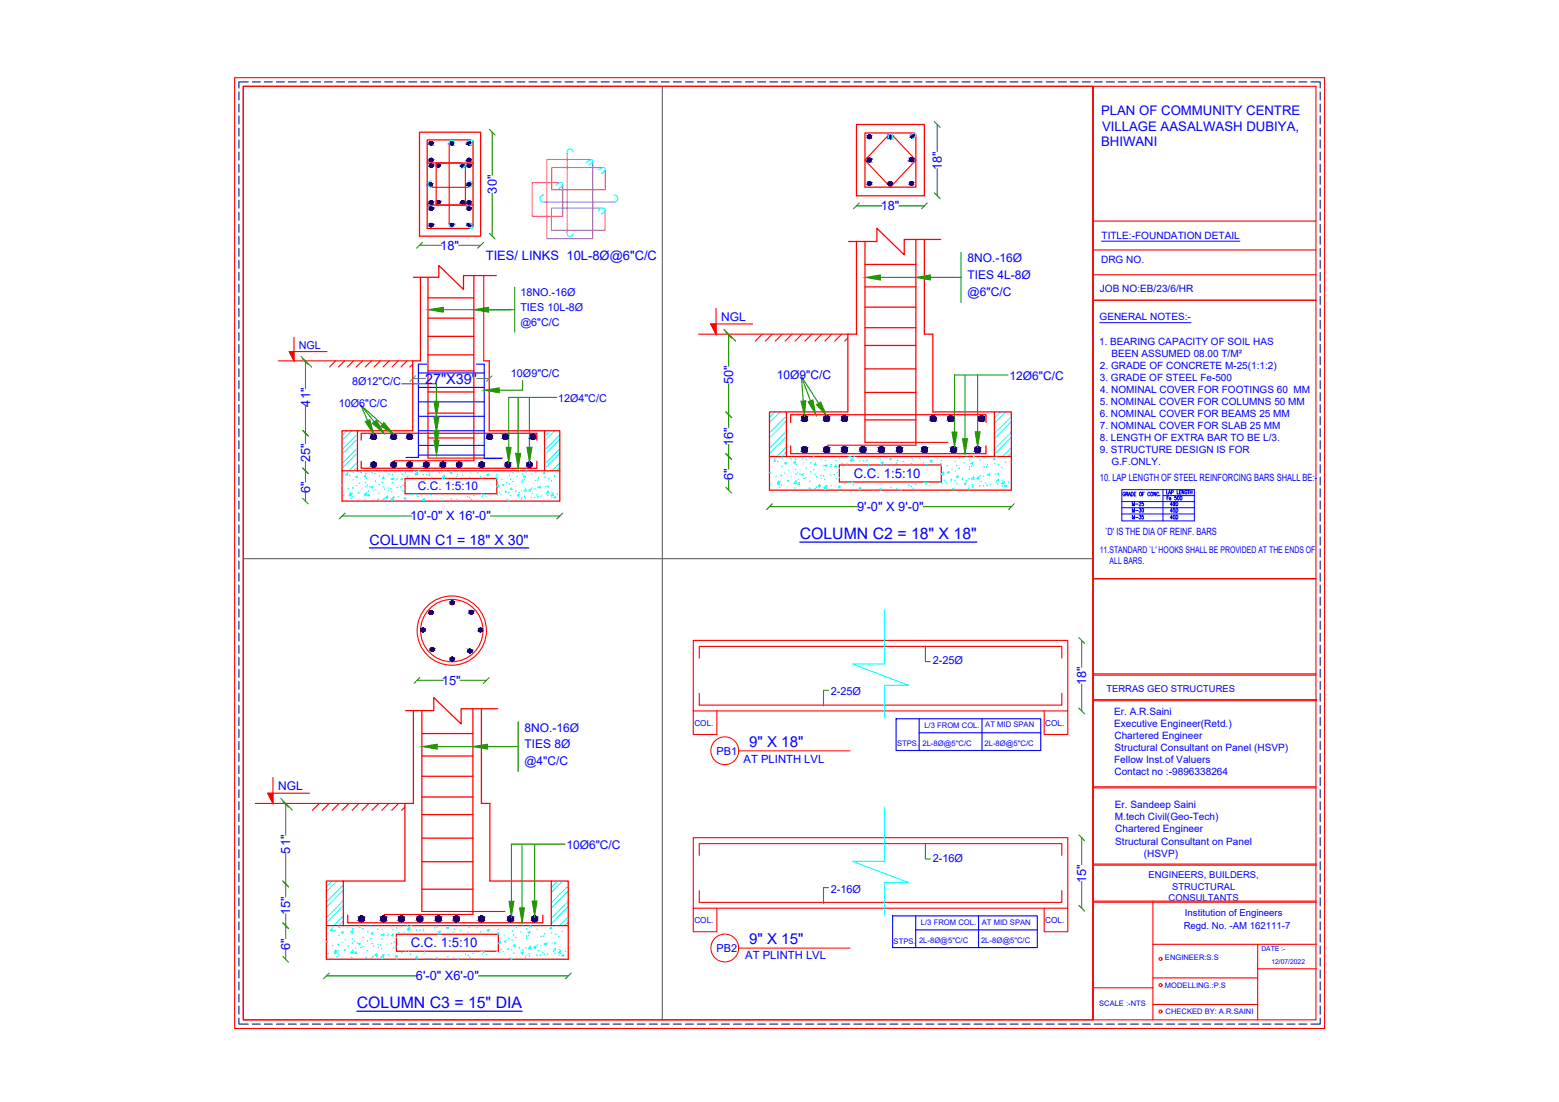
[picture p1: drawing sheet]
<svg xmlns="http://www.w3.org/2000/svg" width="420mm" height="297mm" viewBox="0 0 420 297" stroke-linecap="round" stroke-linejoin="round" font-family="sans-serif">
<defs><g id="words">
<g font-size="4.3" fill="#00f">
<text x="215.5" y="145.2">COLUMN C2 = 18&quot; X 18&quot;</text>
<text x="96.2" y="271.7">COLUMN C3 = 15&quot; DIA</text>
</g>
<g font-size="4.1" fill="#00f">
<text x="201.9" y="201.3">9&quot; X 18&quot;</text>
<text x="201.9" y="254.5">9&quot; X 15&quot;</text>
</g>
<text font-size="3.9" fill="#00f" x="114.6" y="103.4">27&quot;X39&quot;</text>
<text font-size="3.8" fill="#00f" x="99.6" y="146.8">COLUMN C1 = 18&quot; X 30&quot;</text>
<g font-size="3.6" fill="#00f">
<text x="296.7" y="30.9">PLAN OF COMMUNITY CENTRE</text>
<text x="297" y="35.2">VILLAGE AASALWASH DUBIYA,</text>
<text x="296.7" y="39.4">BHIWANI</text>
<text x="230.1" y="128.9">C.C. 1:5:10</text>
<text x="110.7" y="255.4">C.C. 1:5:10</text>
</g>
<g font-size="3.5" fill="#00f">
<text x="253.8" y="45.8" transform="rotate(-90 253.8 45.8)">18&quot;</text>
<text x="133.9" y="52.2" transform="rotate(-90 133.9 52.2)">30&quot;</text>
<text x="237.3" y="56.7">18&quot;</text>
<text x="118.6" y="67.3">18&quot;</text>
<text x="130.9" y="70.1">TIES/ LINKS 10L-8Ø@6&quot;C/C</text>
<text x="197.6" y="103.6" transform="rotate(-90 197.6 103.6)">50&quot;</text>
<text x="83.6" y="109.6" transform="rotate(-90 83.6 109.6)">41&quot;</text>
<text x="83.6" y="124.5" transform="rotate(-90 83.6 124.5)">25&quot;</text>
<text x="197.6" y="120.2" transform="rotate(-90 197.6 120.2)">16&quot;</text>
<text x="197.6" y="129.5" transform="rotate(-90 197.6 129.5)">6&quot;</text>
<text x="83.6" y="132.9" transform="rotate(-90 83.6 132.9)">6&quot;</text>
<text x="231" y="137.8">9'-0&quot; X 9'-0&quot;</text>
<text x="110.5" y="140.3">10'-0&quot; X 16'-0&quot;</text>
<text x="119.1" y="184.6">15&quot;</text>
<text x="292.8" y="184.8" transform="rotate(-90 292.8 184.8)">18&quot;</text>
<text x="78.2" y="230.1" transform="rotate(-90 78.2 230.1)">51&quot;</text>
<text x="292.8" y="237.9" transform="rotate(-90 292.8 237.9)">15&quot;</text>
<text x="78.2" y="246.7" transform="rotate(-90 78.2 246.7)">15&quot;</text>
<text x="78.2" y="256" transform="rotate(-90 78.2 256)">6&quot;</text>
<text x="112.1" y="264.3">6'-0&quot; X6'-0&quot;</text>
</g>
<g font-size="3.2" fill="#00f">
<text x="260.8" y="70.7">8NO.-16Ø</text>
<text x="260.8" y="75.2">TIES 4L-8Ø</text>
<text x="260.8" y="79.7">@6&quot;C/C</text>
<text x="194.3" y="86.6">NGL</text>
<text x="209.4" y="102.1">10Ø9&quot;C/C</text>
<text x="272.1" y="102.3">12Ø6&quot;C/C</text>
<text x="112.6" y="132.2">C.C. 1:5:10</text>
<text x="141.3" y="197.2">8NO.-16Ø</text>
<text x="141.3" y="201.7">TIES 8Ø</text>
<text x="141.3" y="206.1">@4&quot;C/C</text>
<text x="75" y="213">NGL</text>
<text x="152.6" y="228.8">10Ø6&quot;C/C</text>
</g>
<g font-size="3" fill="#00f">
<text x="251.4" y="179.1">2-25Ø</text>
<text x="223.9" y="187.4">2-25Ø</text>
<text x="193.1" y="203.5">PB1</text>
<text x="200.4" y="205.6">AT PLINTH LVL</text>
<text x="251.4" y="232.3">2-16Ø</text>
<text x="223.9" y="240.6">2-16Ø</text>
<text x="193.1" y="256.7">PB2</text>
<text x="200.9" y="258.4">AT PLINTH LVL</text>
</g>
<g font-size="2.9" fill="#00f">
<text x="140.2" y="79.8">18NO.-16Ø</text>
<text x="140.2" y="83.8">TIES 10L-8Ø</text>
<text x="140.2" y="87.9">@6&quot;C/C</text>
<text x="80.5" y="94.1">NGL</text>
<text x="137.7" y="101.5">10Ø9&quot;C/C</text>
<text x="94.9" y="103.8">8Ø12&quot;C/C</text>
<text x="91.3" y="109.8">10Ø6&quot;C/C</text>
<text x="150.4" y="108.3">12Ø4&quot;C/C</text>
</g>
<g font-size="2.7" fill="#00f">
<text x="296.9" y="64.4">TITLE:-FOUNDATION DETAIL</text>
<text x="296.7" y="70.9">DRG NO.</text>
<text x="296.4" y="78.6">JOB NO:EB/23/6/HR</text>
<text x="296.4" y="86.4">GENERAL NOTES:-</text>
<text x="296.2" y="92.9">1. BEARING CAPACITY OF SOIL HAS</text>
<text x="296.4" y="99.3">2. GRADE OF CONCRETE M-25(1:1:2)</text>
<text x="299.5" y="96.1">BEEN ASSUMED 08.00 T/M²</text>
<text x="296.4" y="102.6">3. GRADE OF STEEL Fe-500</text>
<text x="296.5" y="105.9">4. NOMINAL COVER FOR FOOTINGS 60 MM</text>
<text x="296.4" y="109.1">5. NOMINAL COVER FOR COLUMNS 50 MM</text>
<text x="296.4" y="112.4">6. NOMINAL COVER FOR BEAMS 25 MM</text>
<text x="296.4" y="115.6">7. NOMINAL COVER FOR SLAB 25 MM</text>
<text x="296.4" y="118.9">8. LENGTH OF EXTRA BAR TO BE L/3.</text>
<text x="296.4" y="122.1">9. STRUCTURE DESIGN IS FOR</text>
<text x="299.5" y="125.4">G.F.ONLY.</text>
<text x="296.4" y="129.7">10. LAP LENGTH OF STEEL REINFORCING BARS SHALL BE:-</text>
<text x="297.8" y="144.3">`D' IS THE DIA OF REINF. BARS</text>
<text x="300.3" y="192.6">Er. A.R.Saini</text>
<text x="300.3" y="195.9">Executive Engineer(Retd.)</text>
<text x="300.3" y="199.2">Chartered Engineer</text>
<text x="300.4" y="202.4">Structural Consultant on Panel (HSVP)</text>
<text x="300.3" y="205.7">Fellow Inst.of Valuers</text>
<text x="300.3" y="209">Contact no :-9896338264</text>
<text x="300.5" y="217.8">Er. Sandeep Saini</text>
<text x="300.5" y="221.1">M.tech Civil(Geo-Tech)</text>
<text x="300.6" y="224.4">Chartered Engineer</text>
<text x="300.6" y="227.7">Structural Consultant on Panel</text>
<text x="308.3" y="231">(HSVP)</text>
</g>
<g font-size="2.6" fill="#00f">
<text x="319" y="250.4">Regd. No. -AM 162111-7</text>
<text x="319.3" y="246.8">Institution of Engineers</text>
</g>
<g font-size="2.5" fill="#00f">
<text x="296.4" y="149.1">11.STANDARD `L' HOOKS SHALL BE PROVIDED AT THE ENDS OF</text>
<text x="299" y="152">ALL BARS.</text>
<text x="298.2" y="186.5">TERRAS GEO STRUCTURES</text>
<text x="309.5" y="236.8">ENGINEERS, BUILDERS,</text>
<text x="315.9" y="239.8">STRUCTURAL</text>
<text x="314.9" y="242.9">CONSULTANTS</text>
</g>
<g font-size="2.2" fill="#00f">
<text x="187.1" y="195.6">COL.</text>
<text x="281.7" y="195.6">COL.</text>
<text x="187.1" y="248.7">COL.</text>
<text x="281.7" y="248.7">COL.</text>
</g>
<g font-size="2.1" fill="#00f">
<text x="249.1" y="196.2">L/3 FROM COL.</text>
<text x="265.5" y="196.1">AT MID SPAN</text>
<text x="241.8" y="201.2">STPS.</text>
<text x="248.6" y="201">2L-8Ø@5&quot;C/C</text>
<text x="265.3" y="201">2L-8Ø@5&quot;C/C</text>
<text x="248.2" y="249.3">L/3 FROM COL.</text>
<text x="264.6" y="249.2">AT MID SPAN</text>
<text x="240.8" y="254.3">STPS.</text>
<text x="247.7" y="254.2">2L-8Ø@5&quot;C/C</text>
<text x="264.4" y="254.2">2L-8Ø@5&quot;C/C</text>
</g>
<g font-size="2" fill="#00f">
<text x="314" y="258.9">ENGINEER:S.S</text>
<text x="314" y="266.3">MODELLING.:P.S</text>
<text x="296.2" y="271.3">SCALE :-NTS</text>
<text x="314.1" y="273.3">CHECKED BY: A.R.SAINI</text>
</g>
<g font-size="1.8" fill="#00f">
<text x="340" y="256.2">DATE :-</text>
<text x="342.7" y="259.8">12/07/2022</text>
</g>
</g></defs>
<!-- layer: 0 -->
<g fill="none" stroke="#259500" stroke-width=".3">
<path d="M131.9 34.9l1.5 1.5M132.7 35.6v11.6M251.8 32.8l1.6 1.6M252.6 33.6v7.3M132.7 52.1v11.6M230.8 55.5h6.9M231.6 54.7l-1.6 1.6M242.3 55.5h6.8M249.9 54.7l-1.5 1.6M251.8 52l1.6 1.5M252.6 45.5v7.3M113.1 66.1h5.9"/>
<path d="M113.8 65.3l-1.5 1.6M123.6 66.1h5.9M130.3 65.3l-1.5 1.6M131.9 62.9l1.5 1.5M138.7 77.4v12.1M237.3 74.8h21.7M259 68.1v13.4M81.1 96.1l2.9 2.8M81.6 96.7l1.5 1.5M82.3 97.5v7.2M119.5 83.5h19.2M195.1 88.8l3.1 3.1"/>
<path d="M195.6 89.6l1.6 1.5M196.4 90.4v8.3M81.6 116l1.5 1.5M82.3 109.6v9.9M97.3 109.2l1.8 4.2M97.3 109.2l5.8 5.2M97.3 109.2l3.6 4.5M108.3 103.4h9.3v4.8M117.6 103.4v15.2M139.6 107.1v15.1M140.8 102.6v2.6h-6.3M142.7 107.1v13.5"/>
<path d="M150.1 107.1h-13v13.5M195.6 111l1.6 1.6M196.4 103.5v11.8M196.4 119.8v6.7M216 101.5l.5 6.6M216 101.5l4.6 7.2M216 101.5l2.4 6.5M260.1 101.1v17.2M263.5 101.1v15.3M271.7 101.1h-14.5v15.3M81.6 134.3l1.5 1.5M81.6 126.1l1.5 1.6"/>
<path d="M82.3 124.4v5.5M82.3 132.8v2.3M92.2 139.1h18.7M93 138.3l-1.6 1.6M132.2 139.1h18.7M151.7 138.3l-1.6 1.6M195.6 131.3l1.6 1.6M195.6 122.3l1.6 1.5M196.4 129.4v2.7M207.4 136.6h23.7M208.1 135.8l-1.5 1.6M248.8 136.6h23.8"/>
<path d="M273.3 135.8l-1.5 1.6M249.4 174.1v4.2M290.8 171.9l1.5 1.5M291.5 172.6v7.3M112.4 183.4h7.1M113.1 182.6l-1.5 1.6M124 183.4h7.1M131.9 182.6l-1.6 1.6M139.6 194.5v13.5M221.9 186.1v4.2M290.8 190.9l1.5 1.5M291.5 184.4v7.2"/>
<path d="M75.7 215.3l3.1 3.1M76.2 216.1l1.6 1.5M77 216.8v8.3M117.8 201.2h21.8M76.2 237.5l1.6 1.5M77 229.9v11.9M140.7 227.5v17.2M144.1 227.5v15.4M152.3 227.5h-14.5v15.4M221.9 239.3v4.2M249.4 227.3v4.2M290.8 225l1.5 1.6"/>
<path d="M291.5 225.8v7.2M291.5 237.6v7.2M76.2 257.8l1.6 1.6M76.2 248.7l1.6 1.6M77 246.3v6.7M77 255.8v2.8M290.8 244l1.5 1.6M88 263h24.2M88.8 262.3l-1.6 1.5M128.9 263h24.2M154 262.3l-1.6 1.5"/>
</g>
<g fill="none" stroke="#f00" stroke-width=".34">
<path d="M113.1 35.6h16.4v28.1h-16.4zM126.8 37.7h-11.7v23.9h12M127.5 38.2v22.8M230.8 33.6h18.3v19.2h-18.3zM246.5 35.8h-13.4v14.6h13.7v-14M115.1 43.9h9.1M115.1 55.3h12.4M124.5 43.9h.4M125.2 43.9h2.3M113.3 74.7v22.6h-2.1v18.8h-14.9M115.3 74.7v48.8M127.7 74.3v49.9"/>
<path d="M133.8 74.3h-8.9v3.7l-6.6-6.4v3.1h-6.9M230.8 65.1v25h-2.3v20.9h-16.6M233.1 65.1v54.1M233.1 77.3h13.7M233.1 71.3h13.7M246.8 64.5v55.5M249.1 64.5v25.6h2.3v20.9h16.6M253.5 64.5h-9.8v4.2l-7.4-7.2v3.6h-7.6M115.3 95.7h12.4M115.3 90.7h12.4M115.3 85.8h12.4M115.3 80.3h12.4"/>
<path d="M115.3 100h12.4M130.4 97.3h1.5v18.8h14.9M233.1 88.3h13.7M233.1 82.8h13.7M233.1 93.1h13.7M233.1 99.4h13.7M97.4 118.6v-1.8h47.3v1.8M115.3 105.6h12.4M115.3 111.4h12.4M115.3 118.1h12.4M213.1 113.9v-2.1h52.6v2.1M233.1 105.8h13.7"/>
<path d="M233.1 113.2h13.7M92.2 126.9v-10.8h4.1v10.8M92.2 126.9h58.7M92.2 126.9v8.2h58.7v-8.2M97.4 124.4v1.8h47.3v-1.8M109.2 129h24.7v4.1h-24.7zM146.8 126.9v-10.8h4.1v10.8M207.4 123v-12h4.5v12M207.4 123h65.2M207.4 123v9.1h65.2v-9.1M213.1 120.2v2.1h52.6v-2.1M226.2 125.3h27.5v4.6h-27.5z"/>
<path d="M268 123v-12h4.6v12M111.4 191.5v25.1h-2.3v20.9h-16.6M113.7 191.5v54.2M113.7 197.7h13.8M127.5 191v55.5M129.7 191v25.6h2.3v20.9h16.6M134.1 191h-9.8v4.1l-7.4-7.1v3.5h-7.6M113.7 214.8h13.8M113.7 209.2h13.8M113.7 203.8h13.8M113.7 219.6h13.8M113.7 225.9h13.8"/>
<path d="M113.7 232.3h13.8M113.7 239.7h13.8M88 249.5v-12h4.5v12M88 249.5h65.1M88 249.5v9.1h65.1v-9.1M93.7 246.7v2h52.6v-2M106.8 251.8h27.5v4.6h-27.5zM148.6 249.5v-12h4.5v12"/>
</g>
<g fill="none" stroke="#f00" stroke-width=".3">
<path d="M63.2 20.9h293.8v256.3h-293.8zM65.6 23.3h229v251.6h-229zM65.6 23.3h289.1v251.6h-289.1zM121.1 38.8v21.6M239.6 36.3l-6.5 6.9 6.9 7.2 6.8-7.2-6.4-6.9M294.6 23.3v251.6M116.3 50.5h9.9M124.5 43.9h-7v11.4h7.9v-10.8M294.6 59.6h60.1M130.4 74.3v23M294.6 67.4h60.1M294.6 74.1h60.1"/>
<path d="M75 97.3h36.2M79.2 91v6.3l-1.2-2.5h10.1M90.5 97.3l-1.7 1.6M92.9 97.3l-1.7 1.6M95.3 97.3l-1.7 1.6M97.7 97.3l-1.7 1.6M100.1 97.3l-1.7 1.6M102.5 97.3l-1.7 1.6M104.9 97.3l-1.7 1.6M107.3 97.3l-1.7 1.6M109.7 97.3l-1.6 1.6M111.2 98.2l-.7 .7"/>
<path d="M188.2 90.1h40.3M193 83.1v7l-1.5-2.8h11.3M205.4 90.1l-1.8 1.8M208.1 90.1l-1.8 1.8M210.8 90.1l-1.9 1.8M213.5 90.1l-1.9 1.8M216.1 90.1l-1.8 1.8M218.8 90.1l-1.9 1.8M221.5 90.1l-1.9 1.8M224.1 90.1l-1.8 1.8M226.9 90.1l-1.9 1.8M228.5 91.1l-.8 .8"/>
<path d="M294.6 80.9h60.1M233.1 119.2h22.4M106.2 124.2h21.5M115.3 123.5h20.2M223 120h23.8M354.7 156h-60.1h60.1M186.8 172.6h101v19h-101zM188.5 177.4v-3.2h97.7v3.2M186.8 191.6v6.4h6.4v-6.4M188.5 186.9v3.2h97.7v-3.2M281.4 191.6v6.4h6.4v-6.4M294.6 188.6h60.3"/>
<path d="M294.6 188.9h60.3M294.6 181.6h60.1M294.6 182h60.1M68.8 216.6h40.3M73.6 209.6v7l-1.4-2.8h11.2M86 216.6l-1.8 1.8M88.7 216.6l-1.8 1.8M91.4 216.6l-1.9 1.8M94.1 216.6l-1.9 1.8M96.7 216.6l-1.8 1.8M99.4 216.6l-1.8 1.8M102.1 216.6l-1.9 1.8"/>
<path d="M104.8 216.6l-1.9 1.8M107.4 216.6l-1.8 1.8M109.1 217.5l-.9 .9M294.6 212.1h60.1M294.6 212.4h60.1M186.8 225.8h101v19h-101zM188.5 230.6v-3.2h97.7v3.2M294.6 233.2h60.1M294.6 232.9h60.1M103.5 246.5h24M113.7 245.7h22.4M186.8 244.8v6.3h6.4v-6.3"/>
<path d="M188.5 240.1v3.1h97.7v-3.1M281.4 244.8v6.3h6.4v-6.3M294.6 243.2h60.1M294.6 242.9h60.1M310.7 254.5h44M310.7 242.9v32M338.9 254.5v20.4M294.7 266.3h16M310.7 263.6h28.2M310.7 270.7h28.2M338.9 261.1h15.8"/>
<circle cx="121.8" cy="170" r="8.4"/>
<circle cx="121.8" cy="170" r="9.3"/>
<circle cx="312.8" cy="258.5" r=".4"/>
<circle cx="312.8" cy="272.7" r=".4"/>
<circle cx="312.8" cy="265.5" r=".4"/>
</g>
<g fill="none" stroke="#0ff" stroke-width=".27">
<path d="M93.5 116.1l-1.3 1.3M94.8 116.1l-2.6 2.5M96.3 117l-4.1 4.2M96.3 118.3l-4.1 4.1M148.3 116.1l-1.5 1.5M149.5 116.1l-2.7 2.8M150.9 117.2l-4.1 4.2M150.9 118.5l-4.1 4.1M208.8 111l-1.4 1.5M210.2 111l-2.8 2.9M211.9 112.1l-4.5 4.6M211.9 116.3l-4.5 4.5"/>
<path d="M211.9 113.5l-4.5 4.6M211.9 117.7l-4.5 4.5M269.6 111l-1.6 1.7M271 111l-3 3.1M272.6 112.3l-4.6 4.6M272.6 116.5l-4.6 4.6M272.6 113.7l-4.6 4.6M272.6 117.9l-4.6 4.6M92.2 130.8h.1M92.5 133.6h.1M93.5 127.6l.1 .4h-.4zM93.6 127.3h.1"/>
<path d="M93.7 131.7h.1M94.1 133.5l.5-.2-.1 .5zM94.5 134.4h.1M94.5 132.8l.1 .4h-.4zM94.9 131.4h.1M95.2 127.3h.1M95.8 128.6l.5-.2-.1 .4zM95.9 130.9h.1M96.3 120.8l-4.1 4.2M96.3 124.6l-2.3 2.3M96.3 122.1l-4.1 4.1M96.3 125.8l-1.1 1.1"/>
<path d="M96.5 132.9h.1M97.2 127.4h.1M97.4 131.9h.1M98.2 134.6h.1M98.5 128l.1 .5h-.4zM98.7 132.8v.7l-.6-.1zM98.9 130.7h.1M99.4 133.2l.1 .5-.4-.1zM99.6 131.1h.1M99.9 131.3l.5-.2-.1 .5zM100.5 132.2h.1M100.9 127.6h.1"/>
<path d="M101 132h.1M101.9 134.7h.1M102.9 130h.1M103.2 134.6h.1M103.2 131.3h.1M103.4 128.5l.1 .4h-.4zM104 134.1l.5-.2-.1 .4zM104.4 133.7v.4h-.4zM104.5 131.6h.1M104.6 127.7h.1M104.7 132.2h.1M105.4 134.5l.6-.5 .1 .6z"/>
<path d="M105.5 134.9h.1M105.7 129.1l.5-.2-.2 .4zM106.9 129.4h.1M106.9 131.4h.1M107.2 133.9h.1M108.2 127.9h.1M108.3 128.9l.1 .5-.4-.1zM108.4 132.3h.1M108.5 130.8h.1M109.2 135h.1M109.3 134.1l.1 .4h-.4zM110.9 128.6h.1"/>
<path d="M111.2 133.3h.1M111.5 126.9l.3 .2 .1-.2M111.9 128h.1M112.4 127.2l.1 .7-.6-.1zM113.9 134.6l.5-.2-.2 .5zM114.2 134.5l.1 .4h-.4zM114.9 128h.1M115.6 128.2h.1M118.9 127.3h.1M119 135.1h.2M119.2 128.3h.1M119.4 129h-.2l.5-.6 .1 .6"/>
<path d="M120.6 128.8h.1M121.3 127.5l.5-.3-.1 .5zM122.9 128.5h.1M124.1 135.1h.1M124.6 128.1h.1M126.9 134.6h.1M128.6 127.4h.1M129.7 133.1h.2M130.4 133.3h.1M130.9 133.9h.1M131.2 128l.5-.2-.1 .4zM133.9 131.2l.5-.5 .1 .6-.6-.1"/>
<path d="M134 133.4h.1M134.9 133.2h.1M135.2 129.1h.1M135.3 130.8l.5-.2-.1 .4zM136.6 134.7h.1M137.9 131.5l.1 .4h-.4zM138.9 132.5h.1M139.2 128.4h.1M139.4 133.5l.5-.2-.2 .5zM140.6 134.1h.1M141.1 128.6l.4-.3-.1 .5zM141.7 131.8l.1 .6h-.6z"/>
<path d="M141.8 126.9l-.3 .3h.4v-.3M142.8 131.9l.1 .5-.4-.1zM142.9 131.9h.1M143.2 127.7h.1M144.6 133.4h.1M145.2 131.3l.5-.2-.2 .4zM146.8 127.2l.1 .4h-.4zM146.9 131.2h.1M147.2 127.1h.1M147.7 132.4l.1 .4h-.4zM148.6 132.7h.1M149 133l.1 .6-.6-.1z"/>
<path d="M149.3 134.1l.5-.2-.2 .4zM150.9 121l-4.1 4.1M150.9 124.8l-2.2 2.1M150.9 122.2l-4.1 4.2M150.9 126l-.9 .9M207.4 127.3h.1M207.7 130.5h.1M208.9 123.9v.4h-.4zM208.9 123.4h.1M209 128.4h.1M209.5 130.4l.5-.2-.1 .5zM209.9 129.6l.1 .5-.4-.1z"/>
<path d="M210 131.4h.1M210.3 128h.1M210.7 123.5h.1M211.4 124.9l.5-.2-.1 .4zM211.5 127.5h.1M211.9 120.5l-2.5 2.5M211.9 121.9l-1.1 1.1M212.2 129.7h.1M213 123.6h.1M213.1 128.6h.1M214 131.6h.1M214.4 124.3v.5l-.4-.1z"/>
<path d="M214.5 129.6l.1 .7-.7-.1zM214.8 127.3h.1M215.4 130.1l.1 .4h-.5zM215.5 127.7h.1M215.9 128l.6-.3-.2 .5zM216.6 128.9h.1M217 123.8h.1M217.2 128.7h.1M218.1 131.7h.1M219.2 126.5h.1M219.5 131.6h.1M219.6 127.9h.1"/>
<path d="M219.8 124.8l.1 .5h-.5zM220.5 131l.6-.2-.2 .5zM220.9 130.5l.1 .5h-.5zM221.1 128.2h.1M221.1 124h.1M221.2 128.9h.1M222.1 131.5l.6-.6v.7zM222.2 131.9h.1M222.7 125.7l.2-.4-.5 .2 .3 .3M223.7 125.8h.1M223.7 128h.1M224 130.9h.1"/>
<path d="M225.2 124.1h.1M225.3 125.3l.1 .5-.5-.1zM225.3 129.1h.1M225.5 127.4h.1M226.3 132.1h.1M226.3 131l.1 .5h-.4zM228.2 125h.1M228.5 130.1h.1M228.8 123l.3 .3 .1-.3M229.3 124.3h.1M229.8 123.4l.1 .7h-.7zM231.5 131.6l.5-.2-.2 .5z"/>
<path d="M231.8 131.5l.1 .5-.4-.1zM232.6 124.2h.1M233.3 124.5h.1M237.1 123.5h.1M237.2 132.1h.1M237.4 124.7h.1M237.5 125.3h-.2l.6-.6 .1 .6M238.9 125.1h.1M239.7 123.6l.6-.2-.2 .5zM241.5 124.8h.1M242.8 132.1h.1M243.3 124.4h.1"/>
<path d="M245.9 131.6h.1M247.8 123.6h.1M249.1 129.9h.1M249.8 130.1h.1M250.4 130.8h.1M250.7 124.2l.5-.2-.1 .5zM253.7 127.8l.5-.6 .1 .8zM253.8 130.2h.1M254.8 130.1h.1M255.1 125.5h.1M255.3 127.3l.5-.2-.2 .5zM256.7 131.7h.1"/>
<path d="M258.1 128.2l.1 .4h-.4zM259.3 129.3h.1M259.6 124.7h.1M259.8 130.4l.5-.2-.1 .4zM261.1 131h.1M261.7 124.9l.5-.2-.1 .4zM262.4 123l-.2 .3 .4 .1v-.4M262.4 128.5l.1 .7-.7-.1zM263.6 128.6l.1 .5h-.4zM263.7 128.6h.1M264.1 124h.1M265.5 130.2h.1"/>
<path d="M266.2 127.9l.6-.2-.2 .5zM268 123.4l.1 .5-.4-.1zM268.2 127.8h.1M268.5 123.2h.1M269.1 129.1l.1 .5h-.5zM270 129.4h.1M270.5 129.7l.1 .8-.7-.1zM270.8 131l.5-.2-.1 .5zM272.6 120.7l-2.4 2.3M272.6 122.1l-1 .9M89.4 237.5l-1.4 1.5M90.8 237.5l-2.8 2.9"/>
<path d="M92.5 238.6l-4.5 4.5M92.5 239.9l-4.5 4.6M150.3 237.5l-1.7 1.7M151.7 237.5l-3.1 3.1M153.1 238.8l-4.5 4.6M88 253.8h.1M88.3 256.9h.1M89.5 249.9h.1M89.5 250.3l.1 .5h-.5zM89.6 254.8h.1M90.1 256.9l.6-.2-.2 .4zM90.5 257.9h.1"/>
<path d="M90.5 256.1l.1 .4h-.4zM91 254.5h.1M91.3 250h.1M92 251.3l.5-.2-.1 .5zM92.1 254h.1M92.5 242.7l-4.5 4.6M92.5 246.9l-2.6 2.6M92.5 244.1l-4.5 4.6M92.5 248.3l-1.2 1.2M92.8 256.2h.1M93.5 250.1h.1M93.7 255h.1"/>
<path d="M94.6 258h.1M94.9 250.8l.1 .5-.4-.1zM95.1 256.1l.1 .7-.7-.1zM95.4 253.7h.1M96 256.5l.1 .5h-.5zM96.2 254.2h.1M96.5 254.4l.6-.2-.2 .5zM97.2 255.4h.1M97.6 250.3h.1M97.8 255.2h.1M98.7 258.2h.1M99.9 253h.1"/>
<path d="M100.1 258.1h.1M100.2 254.3h.1M100.4 251.3l.1 .4h-.4zM101.1 257.5l.5-.2-.1 .5zM101.5 257v.5h-.4zM101.7 254.7h.1M101.7 250.4h.1M101.8 255.3h.1M102.8 258.4h.1M102.9 252l.6-.3-.2 .5zM103.3 257.3l.1 .7h-.7zM104.3 252.2h.1"/>
<path d="M104.3 254.5h.1M104.6 257.3h.1M105.8 250.6h.1M105.9 255.5h.1M105.9 251.7l.1 .5h-.5zM106.1 253.9h.1M106.8 258.6h.1M107 257.5v.5l-.4-.1zM108.7 251.4h.1M109 256.6h.1M109.4 249.5l.4 .3v-.3M109.8 250.8h.1"/>
<path d="M110.4 249.9l.1 .7-.7-.1zM112 258.1l.6-.2-.2 .4zM112.4 258l.1 .4h-.5zM113.2 250.7h.1M113.9 250.9h.1M117.6 249.9h.1M117.8 258.6h.1M118 251.1h.1M118.1 251.8h-.1l.6-.7v.7M119.5 251.6h.1M120.3 250.1l.5-.2-.1 .4zM122.1 251.3h.1"/>
<path d="M123.4 258.6h.2M123.9 250.9h.1M126.5 258h.1M128.4 250.1h.1M129.7 256.4h.2M130.4 256.6h.1M131 257.3h.1M131.3 250.7l.6-.2-.2 .5zM134.3 254.2l.6-.5v.7l-.6-.1M134.4 256.7h.1M135.4 256.5h.1M135.7 252h.1"/>
<path d="M135.9 253.8l.5-.2-.2 .4zM137.3 258.2h.1M138.8 254.6v.5l-.4-.1zM139.9 255.8h.1M140.2 251.2h.1M140.4 256.9l.6-.2-.2 .4zM141.7 257.5h.1M142.3 251.3l.5-.2-.2 .5zM143 255l.1 .7-.7-.1zM143 249.5l-.2 .3h.4v-.3M144.2 255.1l.1 .5h-.5zM144.3 255h.1"/>
<path d="M144.6 250.5h.1M146.2 256.7h.1M146.8 254.4l.5-.2-.1 .5zM148.6 249.8l.1 .5h-.5zM148.8 254.2h.1M149.1 249.7h.1M149.7 255.6l.1 .5-.5-.1zM150.5 256.8l.6-.6 .1 .7zM150.6 255.9h.1M151.4 257.5l.5-.3-.1 .5zM153.1 242.9l-4.5 4.7M153.1 247.1l-2.3 2.4"/>
<path d="M153.1 240.2l-4.5 4.6M153.1 244.3l-4.5 4.6M153.1 248.5l-.9 1"/>
</g>
<g fill="#1c0072" stroke="#1c0072" stroke-width=".27">
<path d="M124.6 44.2h.2z"/>
<path d="M106 124.6h.2zM105.9 124.6h.3z"/>
<path d="M105.9 124.6h.5zM105.8 124.6h.6z"/>
<path d="M105.8 124.6l.7 .1zM105.6 124.7h.9z"/>
<path d="M105.6 124.7l1 .1zM105.6 124.7l1 .1z"/>
<path d="M105.6 124.8l1.1 .1zM105.6 124.8l1.1 .1z"/>
<path d="M105.5 124.9l1.2 .1zM105.5 124.9l1.2 .1z"/>
<path d="M105.4 125l1.4 .1zM105.4 125l1.4 .1z"/>
<path d="M105.4 125.1l1.4 .2zM105.4 125.1l1.4 .2z"/>
<path d="M105.4 125.3l1.4 .1zM105.4 125.3l1.4 .1z"/>
<path d="M105.4 125.4h1.4zM105.4 125.4l1.3 .1z"/>
<path d="M105.4 125.5h1.3zM105.4 125.5l1.3 .1z"/>
<path d="M105.5 125.6h1.2zM105.5 125.6l1.1 .1z"/>
<path d="M105.6 125.7h1zM105.6 125.7l.9 .1z"/>
<path d="M105.6 125.8h.9zM105.6 125.8l.8 .1z"/>
<path d="M105.8 125.9h.6zM105.8 125.9h.4z"/>
<path d="M105.9 125.9h.3zM105.9 125.9h.2z"/>
<path d="M110.3 124.6h.3zM110.2 124.6h.4z"/>
<path d="M110.2 124.6h.5zM110.1 124.6h.6z"/>
<path d="M110.1 124.6l.7 .1zM110 124.7h.8z"/>
<path d="M110 124.7l.9 .1zM110 124.7l.9 .1z"/>
<path d="M109.9 124.8l1.1 .1zM109.8 124.9h1.2z"/>
<path d="M109.8 124.9l1.2 .1zM109.8 124.9l1.2 .1z"/>
<path d="M109.8 125l1.3 .1zM109.8 125l1.3 .1z"/>
<path d="M109.7 125.1l1.4 .2zM109.7 125.1l1.4 .2z"/>
<path d="M109.7 125.3l1.4 .1zM109.7 125.3l1.4 .1z"/>
<path d="M109.7 125.4h1.4zM109.7 125.4l1.3 .1z"/>
<path d="M109.8 125.5h1.2zM109.8 125.5l1.2 .1z"/>
<path d="M109.8 125.6h1.2zM109.8 125.6l1.1 .1z"/>
<path d="M109.9 125.7h1zM109.9 125.7l.9 .1z"/>
<path d="M110 125.8h.8zM110 125.8l.7 .1z"/>
<path d="M110.1 125.9h.6zM110.1 125.9h.5z"/>
<path d="M110.2 125.9h.4zM110.2 125.9h.2z"/>
<path d="M114.8 124.6h.2zM114.7 124.6h.3z"/>
<path d="M114.7 124.6h.5zM114.5 124.6h.7z"/>
<path d="M114.5 124.6l.8 .1zM114.5 124.7h.8z"/>
<path d="M114.5 124.7l.9 .1zM114.5 124.7l.9 .1z"/>
<path d="M114.4 124.8l1.1 .1zM114.3 124.9h1.2z"/>
<path d="M114.3 124.9l1.2 .1zM114.3 124.9l1.2 .1h-1.3z"/>
<path d="M114.2 125l1.4 .1zM114.2 125l1.4 .1z"/>
<path d="M114.2 125.1l1.4 .2zM114.2 125.1l1.4 .2z"/>
<path d="M114.2 125.3l1.4 .1zM114.2 125.3l1.4 .1z"/>
<path d="M114.2 125.4h1.4zM114.2 125.4l1.3 .1z"/>
<path d="M114.2 125.5h1.3zM114.2 125.5l1.3 .1z"/>
<path d="M114.3 125.6h1.2zM114.3 125.6l1.1 .1z"/>
<path d="M114.4 125.7h1zM114.4 125.7l.9 .1z"/>
<path d="M114.5 125.8h.8zM114.5 125.8l.7 .1z"/>
<path d="M114.5 125.9h.7zM114.5 125.9h.5z"/>
<path d="M114.7 125.9h.3zM114.7 125.9h.2z"/>
<path d="M119.3 124.6h.2zM119.2 124.6h.3z"/>
<path d="M119.2 124.6h.5zM119 124.6h.7z"/>
<path d="M119 124.6l.7 .1zM119 124.6l.7 .1z"/>
<path d="M118.9 124.7l1 .1zM118.8 124.8h1.1z"/>
<path d="M118.8 124.8l1.2 .1zM118.8 124.8l1.2 .1z"/>
<path d="M118.8 124.9l1.2 .1zM118.8 124.9l1.2 .1h-1.3z"/>
<path d="M118.7 125l1.3 .1zM118.7 125l1.3 .1z"/>
<path d="M118.6 125.1l1.4 .2zM118.6 125.1l1.4 .2z"/>
<path d="M118.6 125.3l1.4 .1zM118.6 125.3l1.4 .1z"/>
<path d="M118.6 125.4h1.4zM118.6 125.4l1.4 .1z"/>
<path d="M118.7 125.5h1.3zM118.7 125.5l1.3 .1z"/>
<path d="M118.8 125.6h1.2zM118.8 125.6l1.1 .1z"/>
<path d="M118.8 125.7h1.1zM118.8 125.7l.9 .1z"/>
<path d="M118.9 125.8h.8zM118.9 125.8l.8 .1z"/>
<path d="M119 125.9h.7zM119 125.9h.5z"/>
<path d="M119.2 125.9h.3zM119.2 125.9h.2z"/>
<path d="M123.6 124.6h.3zM123.5 124.6h.4z"/>
<path d="M123.5 124.6h.5zM123.4 124.6h.6z"/>
<path d="M123.4 124.6l.7 .1zM123.3 124.7h.8z"/>
<path d="M123.3 124.7l.9 .1zM123.3 124.7l.9 .1z"/>
<path d="M123.2 124.8l1.1 .1zM123.1 124.9h1.2z"/>
<path d="M123.1 124.9l1.3 .1zM123.1 124.9l1.3 .1z"/>
<path d="M123.1 125l1.3 .1zM123.1 125l1.3 .1z"/>
<path d="M123 125.1l1.4 .2zM123 125.1l1.4 .2z"/>
<path d="M123 125.3l1.4 .1zM123 125.3l1.4 .1z"/>
<path d="M123 125.4h1.4zM123 125.4l1.4 .1z"/>
<path d="M123.1 125.5h1.3zM123.1 125.5l1.2 .1z"/>
<path d="M123.1 125.6h1.2zM123.1 125.6l1.1 .1z"/>
<path d="M123.2 125.7h1zM123.2 125.7l.9 .1z"/>
<path d="M123.3 125.8h.8zM123.3 125.8l.7 .1z"/>
<path d="M123.4 125.9h.6zM123.4 125.9h.5z"/>
<path d="M123.5 125.9h.4zM123.5 125.9h.3z"/>
<path d="M129.7 124.6h.3zM129.6 124.6h.4z"/>
<path d="M129.6 124.6h.5zM129.5 124.6h.6z"/>
<path d="M129.5 124.6l.7 .1zM129.5 124.6l.7 .1z"/>
<path d="M129.4 124.7l.9 .1zM129.4 124.7l.9 .1z"/>
<path d="M129.3 124.8l1.1 .1zM129.2 124.9h1.2z"/>
<path d="M129.2 124.9l1.3 .1zM129.2 124.9l1.3 .1h-1.4z"/>
<path d="M129.1 125l1.4 .1zM129.1 125l1.4 .1z"/>
<path d="M129.1 125.1l1.4 .2zM129.1 125.1l1.4 .2z"/>
<path d="M129.1 125.3l1.4 .1zM129.1 125.3l1.4 .1z"/>
<path d="M129.1 125.4h1.4zM129.1 125.4l1.4 .1z"/>
<path d="M129.1 125.5h1.4zM129.1 125.5l1.3 .1z"/>
<path d="M129.2 125.6h1.2zM129.2 125.6l1.1 .1z"/>
<path d="M129.3 125.7h1zM129.3 125.7l.9 .1z"/>
<path d="M129.4 125.8h.8zM129.4 125.8l.7 .1z"/>
<path d="M129.5 125.9h.6zM129.5 125.9h.5z"/>
<path d="M129.6 125.9h.4zM129.6 125.9h.3z"/>
<path d="M136.8 124.6h.3zM136.7 124.6h.4z"/>
<path d="M136.7 124.6h.5zM136.6 124.6h.6z"/>
<path d="M136.6 124.6l.7 .1zM136.5 124.7h.8z"/>
<path d="M136.5 124.7l.9 .1zM136.3 124.8h1.1z"/>
<path d="M136.3 124.8l1.2 .1zM136.3 124.8l1.2 .1z"/>
<path d="M136.3 124.9l1.2 .1zM136.3 124.9l1.2 .1h-1.3z"/>
<path d="M136.2 125l1.4 .1zM136.2 125l1.4 .1z"/>
<path d="M136.2 125.1l1.4 .2zM136.2 125.1l1.4 .2z"/>
<path d="M136.2 125.3l1.4 .1zM136.2 125.3l1.4 .1z"/>
<path d="M136.2 125.4h1.4zM136.2 125.4l1.3 .1z"/>
<path d="M136.2 125.5h1.3zM136.2 125.5l1.3 .1z"/>
<path d="M136.3 125.6h1.2zM136.3 125.6l1.1 .1z"/>
<path d="M136.3 125.7h1.1zM136.3 125.7l1 .1z"/>
<path d="M136.5 125.8h.8zM136.5 125.8l.7 .1z"/>
<path d="M136.6 125.9h.6zM136.6 125.9h.5z"/>
<path d="M136.7 125.9h.4zM136.7 125.9h.2z"/>
<path d="M142.6 124.6h.3zM142.5 124.6h.4z"/>
<path d="M142.5 124.6h.5zM142.4 124.6h.6z"/>
<path d="M142.4 124.6l.7 .1zM142.3 124.7h.8z"/>
<path d="M142.3 124.7l.9 .1zM142.3 124.7l.9 .1z"/>
<path d="M142.2 124.8l1.1 .1zM142.2 124.8l1.1 .1z"/>
<path d="M142.1 124.9l1.2 .1zM142.1 124.9l1.2 .1z"/>
<path d="M142.1 125l1.3 .1zM142.1 125l1.3 .1z"/>
<path d="M142 125.1l1.4 .2zM142 125.1l1.4 .2z"/>
<path d="M142 125.3h1.4zM142 125.3l1.4 .1z"/>
<path d="M142 125.4h1.4zM142 125.4l1.3 .1z"/>
<path d="M142.1 125.5h1.2zM142.1 125.5l1.2 .1z"/>
<path d="M142.1 125.6h1.2zM142.1 125.6l1.1 .1z"/>
<path d="M142.2 125.7h1zM142.2 125.7l.9 .1z"/>
<path d="M142.3 125.8h.8zM142.3 125.8l.7 .1z"/>
<path d="M142.4 125.9h.6zM142.4 125.9h.5z"/>
<path d="M142.5 125.9h.4zM142.5 125.9h.3z"/>
<path d="M100.7 124.6h.2zM100.5 124.6h.4z"/>
<path d="M100.5 124.6h.5zM100.4 124.6h.6z"/>
<path d="M100.4 124.6l.7 .1zM100.3 124.7h.8z"/>
<path d="M100.3 124.7l.9 .1zM100.3 124.7l.9 .1z"/>
<path d="M100.2 124.8l1.1 .1zM100.2 124.8l1.1 .1z"/>
<path d="M100.1 124.9l1.2 .1zM100.1 124.9l1.2 .1z"/>
<path d="M100.1 125l1.3 .1zM100.1 125l1.3 .1z"/>
<path d="M100 125.1l1.4 .2zM100 125.1l1.4 .2z"/>
<path d="M100 125.3h1.4zM100 125.3l1.4 .1z"/>
<path d="M100 125.4h1.4zM100 125.4l1.3 .1z"/>
<path d="M100.1 125.5h1.2zM100.1 125.5l1.2 .1z"/>
<path d="M100.1 125.6h1.2zM100.1 125.6l1.1 .1z"/>
<path d="M100.2 125.7h1zM100.2 125.7l.9 .1z"/>
<path d="M100.3 125.8h.8zM100.3 125.8l.7 .1z"/>
<path d="M100.4 125.9h.6zM100.4 125.9h.5z"/>
<path d="M100.5 125.9h.4zM100.5 125.9h.3z"/>
<path d="M106 117l.2 .1zM105.9 117.1h.3z"/>
<path d="M105.9 117.1h.5zM105.8 117.1h.6z"/>
<path d="M105.8 117.1l.7 .1zM105.6 117.2h.9z"/>
<path d="M105.6 117.2l1 .1zM105.6 117.2l1 .1z"/>
<path d="M105.6 117.3l1.1 .1zM105.5 117.4h1.2z"/>
<path d="M105.5 117.4l1.2 .1zM105.5 117.4l1.2 .1z"/>
<path d="M105.4 117.5l1.4 .1zM105.4 117.5l1.4 .1z"/>
<path d="M105.4 117.6l1.4 .2zM105.4 117.6l1.4 .2z"/>
<path d="M105.4 117.8l1.4 .1zM105.4 117.8l1.4 .1z"/>
<path d="M105.4 117.9h1.4zM105.4 117.9l1.3 .1z"/>
<path d="M105.4 118h1.3zM105.4 118l1.3 .1z"/>
<path d="M105.5 118.1h1.2zM105.5 118.1l1.1 .1z"/>
<path d="M105.6 118.2h1zM105.6 118.2l.9 .1z"/>
<path d="M105.6 118.3h.9zM105.6 118.3h.8z"/>
<path d="M105.8 118.3h.6zM105.8 118.3l.4 .1z"/>
<path d="M105.9 118.4h.3zM105.9 118.4h.2z"/>
<path d="M110.3 117l.3 .1zM110.2 117.1h.4z"/>
<path d="M110.2 117.1h.5zM110.1 117.1h.6z"/>
<path d="M110.1 117.1l.7 .1zM110 117.2h.8z"/>
<path d="M110 117.2l.9 .1zM110 117.2l.9 .1z"/>
<path d="M109.9 117.3l1.1 .1zM109.9 117.3l1.1 .1z"/>
<path d="M109.8 117.4l1.2 .1zM109.8 117.4l1.2 .1z"/>
<path d="M109.8 117.5l1.3 .1zM109.8 117.5l1.3 .1z"/>
<path d="M109.7 117.6l1.4 .2zM109.7 117.6l1.4 .2z"/>
<path d="M109.7 117.8l1.4 .1zM109.7 117.8l1.4 .1z"/>
<path d="M109.7 117.9h1.4zM109.7 117.9l1.3 .1z"/>
<path d="M109.8 118h1.2zM109.8 118l1.2 .1z"/>
<path d="M109.8 118.1h1.2zM109.8 118.1l1.1 .1z"/>
<path d="M109.9 118.2h1zM109.9 118.2l.9 .1z"/>
<path d="M110 118.3h.8zM110 118.3h.7z"/>
<path d="M110.1 118.3h.6zM110.1 118.3l.5 .1z"/>
<path d="M110.2 118.4h.4zM110.2 118.4h.2z"/>
<path d="M131.9 117l.2 .1zM131.7 117.1h.4z"/>
<path d="M131.7 117.1h.5zM131.6 117.1h.6z"/>
<path d="M131.6 117.1l.8 .1zM131.6 117.1l.8 .1z"/>
<path d="M131.5 117.2l.9 .1zM131.5 117.2l.9 .1z"/>
<path d="M131.4 117.3l1.1 .1zM131.4 117.3l1.1 .1z"/>
<path d="M131.3 117.4l1.3 .1zM131.3 117.4l1.3 .1h-1.3z"/>
<path d="M131.3 117.5l1.3 .1zM131.3 117.5l1.3 .1z"/>
<path d="M131.3 117.6l1.3 .2zM131.3 117.6l1.3 .2z"/>
<path d="M131.2 117.8l1.4 .1zM131.2 117.8l1.4 .1z"/>
<path d="M131.3 117.9h1.3zM131.3 117.9l1.3 .1z"/>
<path d="M131.3 118h1.3zM131.3 118l1.2 .1z"/>
<path d="M131.3 118.1h1.2zM131.3 118.1l1.1 .1z"/>
<path d="M131.4 118.2h1zM131.4 118.2l1 .1z"/>
<path d="M131.5 118.3h.9zM131.5 118.3h.7z"/>
<path d="M131.6 118.3h.6zM131.6 118.3l.5 .1z"/>
<path d="M131.7 118.4h.4zM131.7 118.4h.3z"/>
<path d="M136.1 117l.3 .1zM136 117.1h.4z"/>
<path d="M136 117.1h.5zM135.9 117.1h.6z"/>
<path d="M135.9 117.1l.7 .1zM135.8 117.2h.8z"/>
<path d="M135.8 117.2l.9 .1zM135.7 117.3h1z"/>
<path d="M135.7 117.3l1.1 .1zM135.7 117.3l1.1 .1z"/>
<path d="M135.6 117.4l1.2 .1zM135.6 117.4l1.2 .1h-1.3z"/>
<path d="M135.5 117.5l1.4 .1zM135.5 117.5l1.4 .1z"/>
<path d="M135.5 117.6l1.4 .2zM135.5 117.6l1.4 .2z"/>
<path d="M135.5 117.8l1.4 .1zM135.5 117.8l1.4 .1z"/>
<path d="M135.5 117.9h1.4zM135.5 117.9l1.3 .1z"/>
<path d="M135.5 118h1.3zM135.5 118l1.3 .1z"/>
<path d="M135.6 118.1h1.2zM135.6 118.1l1.1 .1z"/>
<path d="M135.7 118.2h1zM135.7 118.2l.9 .1z"/>
<path d="M135.8 118.3h.8zM135.8 118.3h.7z"/>
<path d="M135.9 118.3h.6zM135.9 118.3l.5 .1z"/>
<path d="M136 118.4h.4zM136 118.4h.3z"/>
<path d="M143.6 117l.2 .1zM143.5 117.1h.3z"/>
<path d="M143.5 117.1h.5zM143.3 117.1h.7z"/>
<path d="M143.3 117.1l.7 .1zM143.2 117.2h.8z"/>
<path d="M143.2 117.2l.9 .1zM143.2 117.2l.9 .1z"/>
<path d="M143.1 117.3l1.1 .1zM143.1 117.3l1.1 .1z"/>
<path d="M143 117.4l1.3 .1zM143 117.4l1.3 .1z"/>
<path d="M143 117.5l1.3 .1zM143 117.5l1.3 .1z"/>
<path d="M142.9 117.6l1.4 .2zM142.9 117.6l1.4 .2z"/>
<path d="M142.9 117.8h1.4zM142.9 117.8l1.4 .1z"/>
<path d="M142.9 117.9l1.4 .1zM142.9 117.9l1.4 .1z"/>
<path d="M143 118h1.3zM143 118l1.2 .1z"/>
<path d="M143 118.1h1.2zM143 118.1l1.1 .1z"/>
<path d="M143.1 118.2h1zM143.1 118.2l.9 .1z"/>
<path d="M143.2 118.3h.8zM143.2 118.3h.8z"/>
<path d="M143.3 118.3h.7zM143.3 118.3l.5 .1z"/>
<path d="M143.5 118.4h.3zM143.5 118.4h.2z"/>
<path d="M100.7 117l.2 .1zM100.5 117.1h.4z"/>
<path d="M100.5 117.1h.5zM100.4 117.1h.6z"/>
<path d="M100.4 117.1l.7 .1zM100.3 117.2h.8z"/>
<path d="M100.3 117.2l.9 .1zM100.3 117.2l.9 .1z"/>
<path d="M100.2 117.3l1.1 .1zM100.1 117.4h1.2z"/>
<path d="M100.1 117.4l1.2 .1zM100.1 117.4l1.2 .1z"/>
<path d="M100.1 117.5l1.3 .1zM100.1 117.5l1.3 .1z"/>
<path d="M100 117.6l1.4 .2zM100 117.6l1.4 .2z"/>
<path d="M100 117.8h1.4zM100 117.8l1.4 .1z"/>
<path d="M100 117.9h1.4zM100 117.9l1.3 .1z"/>
<path d="M100.1 118h1.2zM100.1 118l1.2 .1z"/>
<path d="M100.1 118.1h1.2zM100.1 118.1l1.1 .1z"/>
<path d="M100.2 118.2h1zM100.2 118.2l.9 .1z"/>
<path d="M100.3 118.3h.8zM100.3 118.3h.7z"/>
<path d="M100.4 118.3h.6zM100.4 118.3l.5 .1z"/>
<path d="M100.5 118.4h.4zM100.5 118.4h.3z"/>
<path d="M116.1 38.2h.2zM116.1 38.2h.2z"/>
<path d="M116.1 38.2h.3zM116 38.2h.4z"/>
<path d="M116 38.2l.4 .1zM115.9 38.3h.5z"/>
<path d="M115.9 38.3h.6zM115.9 38.3h.6z"/>
<path d="M115.9 38.3l.7 .1zM115.9 38.3l.7 .1z"/>
<path d="M115.8 38.4h.8zM115.8 38.4h.8z"/>
<path d="M115.8 38.4l.8 .1zM115.8 38.4l.8 .1z"/>
<path d="M115.8 38.5l.8 .1zM115.8 38.5l.8 .1z"/>
<path d="M115.7 38.6l.9 .1zM115.7 38.6l.9 .1z"/>
<path d="M115.8 38.7l.8 .1zM115.8 38.7l.8 .1z"/>
<path d="M115.8 38.8h.8zM115.8 38.8h.8z"/>
<path d="M115.8 38.8h.8zM115.8 38.8l.7 .1z"/>
<path d="M115.9 38.9h.6zM115.9 38.9l.5 .1z"/>
<path d="M115.9 39h.5zM115.9 39h.5z"/>
<path d="M116 39h.4zM116 39h.3z"/>
<path d="M116.1 39h.2zM116.1 39l.1 .1z"/>
<path d="M126.4 38.2h.1zM126.3 38.2h.2z"/>
<path d="M126.3 38.2h.3zM126.3 38.2h.3z"/>
<path d="M126.2 38.2l.5 .1zM126.1 38.3h.6z"/>
<path d="M126.1 38.3h.6zM126.1 38.3h.6z"/>
<path d="M126.1 38.3l.7 .1zM126.1 38.3l.7 .1z"/>
<path d="M126 38.4h.8zM126 38.4h.8z"/>
<path d="M126 38.4l.9 .1zM126 38.4l.9 .1z"/>
<path d="M126 38.5l.9 .1zM126 38.5l.9 .1z"/>
<path d="M126 38.6l.9 .1zM126 38.6l.9 .1z"/>
<path d="M126 38.7h.9zM126 38.7l.8 .1z"/>
<path d="M126 38.8h.8zM126 38.8h.8z"/>
<path d="M126 38.8h.8zM126 38.8l.7 .1z"/>
<path d="M126.1 38.9h.6zM126.1 38.9l.6 .1z"/>
<path d="M126.1 39h.6zM126.1 39h.5z"/>
<path d="M126.2 39h.4zM126.2 39h.3z"/>
<path d="M126.3 39h.2zM126.3 39l.1 .1z"/>
<path d="M116.1 42.7h.2zM116.1 42.7h.2z"/>
<path d="M116.1 42.7h.3zM116 42.7h.4z"/>
<path d="M116 42.7l.4 .1zM115.9 42.8h.5z"/>
<path d="M115.9 42.8h.6zM115.9 42.8h.6z"/>
<path d="M115.9 42.8l.7 .1zM115.9 42.8l.7 .1z"/>
<path d="M115.8 42.9l.8 .1zM115.8 42.9l.8 .1z"/>
<path d="M115.8 43h.8zM115.8 43h.8z"/>
<path d="M115.8 43l.8 .1zM115.8 43l.8 .1z"/>
<path d="M115.7 43.1l.9 .1zM115.7 43.1l.9 .1z"/>
<path d="M115.8 43.2l.8 .1zM115.8 43.2l.8 .1z"/>
<path d="M115.8 43.3h.8zM115.8 43.3l.8 .1z"/>
<path d="M115.8 43.4h.8zM115.8 43.4h.7z"/>
<path d="M115.9 43.4h.6zM115.9 43.4l.5 .1z"/>
<path d="M115.9 43.5h.5zM115.9 43.5h.5z"/>
<path d="M116 43.5h.4zM116 43.5h.3z"/>
<path d="M116.1 43.5h.2zM116.1 43.5l.1 .1z"/>
<path d="M126.4 42.7h.1zM126.3 42.7h.2z"/>
<path d="M126.3 42.7h.3zM126.3 42.7h.3z"/>
<path d="M126.2 42.7l.5 .1zM126.1 42.8h.6z"/>
<path d="M126.1 42.8h.6zM126.1 42.8h.6z"/>
<path d="M126.1 42.8l.7 .1zM126.1 42.8l.7 .1z"/>
<path d="M126 42.9l.8 .1zM126 43h.8z"/>
<path d="M126 43h.9zM126 43h.9z"/>
<path d="M126 43l.9 .1zM126 43l.9 .1z"/>
<path d="M126 43.1l.9 .1zM126 43.1l.9 .1z"/>
<path d="M126 43.2h.9zM126 43.2l.8 .1z"/>
<path d="M126 43.3h.8zM126 43.3l.8 .1z"/>
<path d="M126 43.4h.8zM126 43.4h.7z"/>
<path d="M126.1 43.4h.6zM126.1 43.4l.6 .1z"/>
<path d="M126.1 43.5h.6zM126.1 43.5h.5z"/>
<path d="M126.2 43.5h.4zM126.2 43.5h.3z"/>
<path d="M126.3 43.5h.2zM126.3 43.5l.1 .1z"/>
<path d="M116.1 55.8h.2zM116.1 55.8h.2z"/>
<path d="M116.1 55.8h.3zM116 55.8h.4z"/>
<path d="M116 55.8l.4 .1zM116 55.8l.4 .1z"/>
<path d="M115.9 55.9l.6 .1zM115.9 56h.6z"/>
<path d="M115.9 56h.7zM115.9 56h.7z"/>
<path d="M115.8 56l.8 .1zM115.8 56l.8 .1z"/>
<path d="M115.8 56.1l.8 .1zM115.8 56.1l.8 .1z"/>
<path d="M115.8 56.2h.8zM115.8 56.2h.8z"/>
<path d="M115.7 56.2l.9 .1zM115.7 56.2l.9 .1z"/>
<path d="M115.8 56.3l.8 .1zM115.8 56.3l.8 .1z"/>
<path d="M115.8 56.4h.8zM115.8 56.4l.8 .1z"/>
<path d="M115.8 56.5h.8zM115.8 56.5h.7z"/>
<path d="M115.9 56.5h.6zM115.9 56.5l.5 .1z"/>
<path d="M115.9 56.6h.5zM115.9 56.6h.5z"/>
<path d="M116 56.6h.4zM116 56.6l.3 .1z"/>
<path d="M116.1 56.7h.2zM116.1 56.7h.1z"/>
<path d="M126.4 55.8h.1zM126.3 55.8h.2z"/>
<path d="M126.3 55.8h.3zM126.2 55.8h.4z"/>
<path d="M126.2 55.8l.5 .1zM126.2 55.8l.5 .1z"/>
<path d="M126.1 55.9l.6 .1zM126.1 56h.6z"/>
<path d="M126.1 56h.7zM126.1 56h.7z"/>
<path d="M126 56l.8 .1zM126 56l.8 .1z"/>
<path d="M126 56.1l.9 .1zM126 56.1l.9 .1z"/>
<path d="M126 56.2h.9zM126 56.2h.9z"/>
<path d="M126 56.2l.9 .1zM126 56.2l.9 .1z"/>
<path d="M126 56.3h.9zM126 56.3l.8 .1z"/>
<path d="M126 56.4h.8zM126 56.4l.8 .1z"/>
<path d="M126 56.5h.8zM126 56.5h.7z"/>
<path d="M126.1 56.5h.6zM126.1 56.5l.6 .1z"/>
<path d="M126.1 56.6h.6zM126.1 56.6h.5z"/>
<path d="M126.2 56.6h.4zM126.2 56.6l.3 .1z"/>
<path d="M126.3 56.7h.2zM126.3 56.7h.1z"/>
<path d="M116.1 60.2l.2 .1zM116.1 60.3h.2z"/>
<path d="M116.1 60.3h.3zM116 60.3h.4z"/>
<path d="M116 60.3h.4zM116 60.3h.4z"/>
<path d="M115.9 60.3l.6 .1zM115.9 60.4h.6z"/>
<path d="M115.9 60.4h.7zM115.9 60.4h.7z"/>
<path d="M115.8 60.4l.8 .1zM115.8 60.4l.8 .1z"/>
<path d="M115.8 60.5l.8 .1zM115.8 60.5l.8 .1z"/>
<path d="M115.8 60.6l.8 .1zM115.8 60.6l.8 .1z"/>
<path d="M115.7 60.7l.9 .1zM115.7 60.7l.9 .1z"/>
<path d="M115.8 60.8l.8 .1zM115.8 60.8l.8 .1z"/>
<path d="M115.8 60.9h.8zM115.8 60.9h.8z"/>
<path d="M115.8 60.9h.8zM115.8 60.9l.7 .1z"/>
<path d="M115.9 61h.6zM115.9 61h.5z"/>
<path d="M115.9 61h.5zM115.9 61l.5 .1z"/>
<path d="M116 61.1h.4zM116 61.1h.3z"/>
<path d="M116.1 61.1h.2zM116.1 61.1h.1z"/>
<path d="M126.4 60.2l.1 .1zM126.3 60.3h.2z"/>
<path d="M126.3 60.3h.3zM126.2 60.3h.4z"/>
<path d="M126.2 60.3h.5zM126.1 60.3h.6z"/>
<path d="M126.1 60.3l.6 .1zM126.1 60.4h.6z"/>
<path d="M126.1 60.4h.7zM126.1 60.4h.7z"/>
<path d="M126 60.4l.8 .1zM126 60.4l.8 .1z"/>
<path d="M126 60.5l.9 .1zM126 60.5l.9 .1z"/>
<path d="M126 60.6l.9 .1zM126 60.6l.9 .1z"/>
<path d="M126 60.7l.9 .1zM126 60.7l.9 .1z"/>
<path d="M126 60.8h.9zM126 60.8l.8 .1z"/>
<path d="M126 60.9h.8zM126 60.9h.8z"/>
<path d="M126 60.9h.8zM126 60.9l.7 .1z"/>
<path d="M126.1 61h.6zM126.1 61h.6z"/>
<path d="M126.1 61h.6zM126.1 61l.5 .1z"/>
<path d="M126.2 61.1h.4zM126.2 61.1h.3z"/>
<path d="M126.3 61.1h.2zM126.3 61.1h.1z"/>
<path d="M121.7 60.2l.2 .1zM121.6 60.3h.3z"/>
<path d="M121.6 60.3h.3zM121.5 60.3h.4z"/>
<path d="M121.5 60.3h.5zM121.5 60.3h.5z"/>
<path d="M121.5 60.3l.6 .1zM121.5 60.3l.6 .1z"/>
<path d="M121.4 60.4h.7zM121.4 60.4h.7z"/>
<path d="M121.4 60.4l.8 .1zM121.4 60.4l.8 .1z"/>
<path d="M121.3 60.5l.9 .1zM121.3 60.5l.9 .1z"/>
<path d="M121.3 60.6l.9 .1zM121.3 60.6l.9 .1z"/>
<path d="M121.3 60.7h.9zM121.3 60.7l.9 .1z"/>
<path d="M121.3 60.8l.9 .1zM121.3 60.8l.9 .1z"/>
<path d="M121.3 60.9h.9zM121.3 60.9h.8z"/>
<path d="M121.4 60.9h.7zM121.4 60.9l.7 .1z"/>
<path d="M121.4 61h.7zM121.4 61h.6z"/>
<path d="M121.5 61h.5zM121.5 61l.4 .1z"/>
<path d="M121.5 61.1h.4zM121.5 61.1h.4z"/>
<path d="M121.6 61.1h.3zM121.6 61.1h.2z"/>
<path d="M121.7 38.2h.2zM121.6 38.2h.3z"/>
<path d="M121.6 38.2h.3zM121.5 38.2h.4z"/>
<path d="M121.5 38.2l.5 .1zM121.5 38.2l.5 .1z"/>
<path d="M121.5 38.3h.6zM121.4 38.3h.7z"/>
<path d="M121.4 38.3l.7 .1zM121.4 38.3l.7 .1z"/>
<path d="M121.4 38.4h.8zM121.4 38.4h.8z"/>
<path d="M121.3 38.4l.9 .1zM121.3 38.4l.9 .1z"/>
<path d="M121.3 38.5l.9 .1zM121.3 38.5l.9 .1z"/>
<path d="M121.3 38.6h.9zM121.3 38.6l.9 .1z"/>
<path d="M121.3 38.7l.9 .1zM121.3 38.7l.9 .1z"/>
<path d="M121.3 38.8h.9zM121.3 38.8h.8z"/>
<path d="M121.4 38.8h.7zM121.4 38.8l.7 .1z"/>
<path d="M121.4 38.9h.7zM121.4 38.9l.6 .1z"/>
<path d="M121.5 39h.5zM121.5 39h.4z"/>
<path d="M121.5 39h.4zM121.5 39h.4z"/>
<path d="M121.6 39h.3zM121.6 39l.2 .1z"/>
<path d="M116.1 44.2h.2zM116.1 44.2h.2z"/>
<path d="M116.1 44.2h.3zM116 44.2h.4z"/>
<path d="M116 44.2l.4 .1zM116 44.2l.4 .1z"/>
<path d="M115.9 44.3l.6 .1zM115.9 44.3l.6 .1z"/>
<path d="M115.9 44.4h.7zM115.9 44.4h.7z"/>
<path d="M115.8 44.4l.8 .1zM115.8 44.4l.8 .1z"/>
<path d="M115.8 44.5l.8 .1zM115.8 44.5l.8 .1z"/>
<path d="M115.8 44.6h.8zM115.8 44.6h.8z"/>
<path d="M115.7 44.6l.9 .1zM115.7 44.6l.9 .1z"/>
<path d="M115.8 44.7l.8 .1zM115.8 44.7l.8 .1z"/>
<path d="M115.8 44.8h.8zM115.8 44.8l.8 .1z"/>
<path d="M115.8 44.9h.8zM115.8 44.9h.7z"/>
<path d="M115.9 44.9h.6zM115.9 44.9l.5 .1z"/>
<path d="M115.9 45h.5zM115.9 45h.5z"/>
<path d="M116 45h.4zM116 45l.3 .1z"/>
<path d="M116.1 45.1h.2zM116.1 45.1h.1z"/>
<path d="M126.4 44.2h.1zM126.3 44.2h.2z"/>
<path d="M126.3 44.2h.3zM126.2 44.2h.4z"/>
<path d="M126.2 44.2l.5 .1zM126.1 44.3h.6z"/>
<path d="M126.1 44.3l.6 .1zM126.1 44.4h.6z"/>
<path d="M126.1 44.4h.7zM126.1 44.4h.7z"/>
<path d="M126 44.4l.8 .1zM126 44.4l.8 .1z"/>
<path d="M126 44.5l.9 .1zM126 44.5l.9 .1z"/>
<path d="M126 44.6h.9zM126 44.6h.9z"/>
<path d="M126 44.6l.9 .1zM126 44.6l.9 .1z"/>
<path d="M126 44.7h.9zM126 44.7l.8 .1z"/>
<path d="M126 44.8h.8zM126 44.8l.8 .1z"/>
<path d="M126 44.9h.8zM126 44.9h.7z"/>
<path d="M126.1 44.9h.6zM126.1 44.9l.6 .1z"/>
<path d="M126.1 45h.6zM126.1 45h.5z"/>
<path d="M126.2 45h.4zM126.2 45l.3 .1z"/>
<path d="M126.3 45.1h.2zM126.3 45.1h.1z"/>
<path d="M115.9 49.3h.2zM115.9 49.3h.2z"/>
<path d="M115.9 49.3h.3zM115.8 49.3h.4z"/>
<path d="M115.8 49.3h.4zM115.8 49.3h.4z"/>
<path d="M115.7 49.3l.6 .1zM115.6 49.4h.7z"/>
<path d="M115.6 49.4l.8 .1zM115.6 49.4l.8 .1z"/>
<path d="M115.6 49.5h.8zM115.6 49.5h.8z"/>
<path d="M115.6 49.5l.8 .1zM115.6 49.5l.8 .1z"/>
<path d="M115.6 49.6l.8 .1zM115.6 49.6l.8 .1z"/>
<path d="M115.6 49.7h.8zM115.6 49.7l.8 .1z"/>
<path d="M115.6 49.8l.8 .1zM115.6 49.8l.8 .1z"/>
<path d="M115.6 49.9h.8zM115.6 49.9h.8z"/>
<path d="M115.6 49.9h.8zM115.6 49.9l.7 .1z"/>
<path d="M115.6 50h.7zM115.6 50h.6z"/>
<path d="M115.7 50h.5zM115.7 50l.5 .1z"/>
<path d="M115.8 50.1h.4zM115.8 50.1h.3z"/>
<path d="M115.9 50.1h.2zM115.9 50.1l.1 .1z"/>
<path d="M126.4 49.3h.1zM126.3 49.3h.2z"/>
<path d="M126.3 49.3h.3zM126.3 49.3h.3z"/>
<path d="M126.2 49.3h.5zM126.1 49.3h.6z"/>
<path d="M126.1 49.3l.6 .1zM126.1 49.4h.6z"/>
<path d="M126.1 49.4l.7 .1zM126.1 49.4l.7 .1z"/>
<path d="M126 49.5h.8zM126 49.5h.8z"/>
<path d="M126 49.5l.9 .1zM126 49.5l.9 .1z"/>
<path d="M126 49.6l.9 .1zM126 49.6l.9 .1z"/>
<path d="M126 49.7l.9 .1zM126 49.7l.9 .1z"/>
<path d="M126 49.8h.9zM126 49.8l.8 .1z"/>
<path d="M126 49.9h.8zM126 49.9h.8z"/>
<path d="M126 49.9h.8zM126 49.9l.7 .1z"/>
<path d="M126.1 50h.6zM126.1 50h.6z"/>
<path d="M126.1 50h.6zM126.1 50l.5 .1z"/>
<path d="M126.2 50.1h.4zM126.2 50.1h.3z"/>
<path d="M126.3 50.1h.2zM126.3 50.1l.1 .1z"/>
<path d="M116.1 54.1h.2zM116.1 54.1h.2z"/>
<path d="M116.1 54.1l.3 .1zM116 54.2h.4z"/>
<path d="M116 54.2h.4zM115.9 54.2h.5z"/>
<path d="M115.9 54.2l.6 .1zM115.9 54.3h.6z"/>
<path d="M115.9 54.3h.7zM115.8 54.3h.8z"/>
<path d="M115.8 54.3l.8 .1zM115.8 54.3l.8 .1z"/>
<path d="M115.8 54.4l.8 .1zM115.8 54.4l.8 .1z"/>
<path d="M115.8 54.5l.8 .1zM115.8 54.5l.8 .1z"/>
<path d="M115.7 54.6h.9zM115.7 54.6h.9z"/>
<path d="M115.8 54.6l.8 .1zM115.8 54.6l.8 .1z"/>
<path d="M115.8 54.7h.8zM115.8 54.7l.8 .1z"/>
<path d="M115.8 54.8h.8zM115.8 54.8h.7z"/>
<path d="M115.9 54.8h.6zM115.9 54.8l.5 .1z"/>
<path d="M115.9 54.9h.5zM115.9 54.9h.5z"/>
<path d="M116 54.9h.4zM116 54.9l.3 .1z"/>
<path d="M116.1 55h.2zM116.1 55h.1z"/>
<path d="M126.4 54.1h.1zM126.3 54.1h.2z"/>
<path d="M126.3 54.1l.3 .1zM126.3 54.1l.3 .1z"/>
<path d="M126.2 54.2h.5zM126.1 54.2h.6z"/>
<path d="M126.1 54.2l.6 .1zM126.1 54.3h.6z"/>
<path d="M126.1 54.3h.7zM126.1 54.3h.7z"/>
<path d="M126 54.3l.8 .1zM126 54.3l.8 .1z"/>
<path d="M126 54.4l.9 .1zM126 54.4l.9 .1z"/>
<path d="M126 54.5l.9 .1zM126 54.5l.9 .1z"/>
<path d="M126 54.6h.9zM126 54.6h.9z"/>
<path d="M126 54.6h.9zM126 54.6l.8 .1z"/>
<path d="M126 54.7h.8zM126 54.7l.8 .1z"/>
<path d="M126 54.8h.8zM126 54.8h.7z"/>
<path d="M126.1 54.8h.6zM126.1 54.8l.6 .1z"/>
<path d="M126.1 54.9h.6zM126.1 54.9h.5z"/>
<path d="M126.2 54.9h.4zM126.2 54.9l.3 .1z"/>
<path d="M126.3 55h.2zM126.3 55h.1z"/>
<path d="M118.1 44.1h.1zM118 44.1h.2z"/>
<path d="M118 44.1l.3 .1zM117.9 44.2h.4z"/>
<path d="M117.9 44.2h.4zM117.9 44.2h.4z"/>
<path d="M117.8 44.2l.6 .1zM117.8 44.3h.6z"/>
<path d="M117.8 44.3l.7 .1zM117.8 44.3l.7 .1z"/>
<path d="M117.7 44.4h.8zM117.7 44.4h.8z"/>
<path d="M117.7 44.4l.8 .1zM117.7 44.4l.8 .1z"/>
<path d="M117.7 44.5l.8 .1zM117.7 44.5l.8 .1z"/>
<path d="M117.6 44.6l.9 .1zM117.6 44.6l.9 .1z"/>
<path d="M117.7 44.7h.8zM117.7 44.7h.8z"/>
<path d="M117.7 44.7h.8zM117.7 44.7l.8 .1z"/>
<path d="M117.7 44.8h.8zM117.7 44.8l.7 .1z"/>
<path d="M117.8 44.9h.6zM117.8 44.9h.5z"/>
<path d="M117.8 44.9h.5zM117.8 44.9l.5 .1z"/>
<path d="M117.9 45h.4zM117.9 45h.3z"/>
<path d="M118 45h.2zM118 45h.1z"/>
<path d="M118.1 54l.1 .1zM118 54.1h.2z"/>
<path d="M118 54.1h.3zM117.9 54.1h.4z"/>
<path d="M117.9 54.1h.4zM117.8 54.1h.5z"/>
<path d="M117.8 54.1l.6 .1zM117.8 54.1l.6 .1z"/>
<path d="M117.8 54.2l.7 .1zM117.8 54.2l.7 .1z"/>
<path d="M117.7 54.3h.8zM117.7 54.3h.8z"/>
<path d="M117.7 54.3l.8 .1zM117.7 54.3l.8 .1z"/>
<path d="M117.7 54.4l.8 .1zM117.7 54.4l.8 .1z"/>
<path d="M117.6 54.5l.9 .1zM117.6 54.5l.9 .1z"/>
<path d="M117.7 54.6l.8 .1zM117.7 54.6l.8 .1z"/>
<path d="M117.7 54.7h.8zM117.7 54.7h.8z"/>
<path d="M117.7 54.7h.8zM117.7 54.7l.7 .1z"/>
<path d="M117.8 54.8h.6zM117.8 54.8h.5z"/>
<path d="M117.8 54.8h.5zM117.8 54.8l.5 .1z"/>
<path d="M117.9 54.9h.4zM117.9 54.9h.3z"/>
<path d="M118 54.9h.2zM118 54.9h.1z"/>
<path d="M124.6 44.2h.3zM124.5 44.2h.4z"/>
<path d="M124.5 44.2l.5 .1zM124.4 44.3h.6z"/>
<path d="M124.4 44.3l.6 .1zM124.4 44.3l.6 .1z"/>
<path d="M124.4 44.4h.7zM124.4 44.4h.7z"/>
<path d="M124.3 44.4l.8 .1zM124.3 44.4l.8 .1z"/>
<path d="M124.3 44.5l.8 .1zM124.3 44.5l.8 .1z"/>
<path d="M124.2 44.6h.9zM124.2 44.6h.9z"/>
<path d="M124.2 44.6l.9 .1zM124.2 44.6l.9 .1z"/>
<path d="M124.2 44.7h.9zM124.2 44.7l.9 .1z"/>
<path d="M124.3 44.8l.8 .1zM124.3 44.8l.8 .1z"/>
<path d="M124.3 44.9h.8zM124.3 44.9h.7z"/>
<path d="M124.4 44.9h.6zM124.4 44.9l.6 .1z"/>
<path d="M124.4 45h.6zM124.4 45h.5z"/>
<path d="M124.5 45h.4zM124.5 45l.3 .1z"/>
<path d="M124.6 45.1h.2zM124.6 45.1h.1z"/>
<path d="M124.7 54.1h.2zM124.6 54.1h.3z"/>
<path d="M124.6 54.1l.4 .1zM124.5 54.2h.5z"/>
<path d="M124.5 54.2h.5zM124.5 54.2h.5z"/>
<path d="M124.5 54.2l.6 .1zM124.4 54.3h.7z"/>
<path d="M124.4 54.3h.7zM124.4 54.3h.7z"/>
<path d="M124.4 54.3l.8 .1zM124.4 54.3l.8 .1z"/>
<path d="M124.3 54.4l.9 .1zM124.3 54.4l.9 .1z"/>
<path d="M124.3 54.5l.9 .1zM124.3 54.5l.9 .1z"/>
<path d="M124.3 54.6h.9zM124.3 54.6h.9z"/>
<path d="M124.3 54.6l.9 .1zM124.3 54.6l.9 .1z"/>
<path d="M124.3 54.7h.9zM124.3 54.7l.8 .1z"/>
<path d="M124.4 54.8h.7zM124.4 54.8h.7z"/>
<path d="M124.4 54.8h.7zM124.4 54.8l.6 .1z"/>
<path d="M124.5 54.9h.5zM124.5 54.9h.5z"/>
<path d="M124.5 54.9h.5zM124.5 54.9l.4 .1z"/>
<path d="M124.6 55h.3zM124.6 55h.2z"/>
<path d="M222.7 120.4l.3 .1zM222.6 120.5h.4z"/>
<path d="M222.6 120.5h.5zM222.4 120.5h.7z"/>
<path d="M222.4 120.5l.9 .1zM222.3 120.6h1z"/>
<path d="M222.3 120.6l1 .1zM222.2 120.7h1.1z"/>
<path d="M222.2 120.7l1.2 .1zM222.2 120.7l1.2 .1h-1.3z"/>
<path d="M222.1 120.8l1.4 .1zM222.1 120.8l1.4 .1z"/>
<path d="M222.1 120.9l1.4 .2zM222.1 120.9l1.4 .2z"/>
<path d="M222 121.1l1.5 .1zM222 121.1l1.5 .1z"/>
<path d="M222 121.2l1.5 .2v-.2zM222 121.2l1.5 .2h-1.5z"/>
<path d="M222 121.4h1.5zM222 121.4l1.5 .1z"/>
<path d="M222.1 121.5h1.4zM222.1 121.5l1.3 .1z"/>
<path d="M222.1 121.6h1.3zM222.1 121.6l1.2 .1z"/>
<path d="M222.2 121.7h1.1zM222.2 121.7l1.1 .1z"/>
<path d="M222.3 121.8h1zM222.3 121.8l.8 .1z"/>
<path d="M222.4 121.9h.7zM222.4 121.9h.6z"/>
<path d="M222.6 121.9h.4zM222.6 121.9l.2 .1z"/>
<path d="M227.5 120.4l.3 .1zM227.4 120.5h.4z"/>
<path d="M227.4 120.5h.5zM227.2 120.5h.7z"/>
<path d="M227.2 120.5l.8 .1zM227.1 120.6h.9z"/>
<path d="M227.1 120.6l1.1 .1zM227.1 120.6l1.1 .1z"/>
<path d="M227 120.7l1.2 .1zM227 120.7l1.2 .1h-1.3z"/>
<path d="M226.9 120.8l1.4 .1zM226.9 120.8l1.4 .1h-1.4z"/>
<path d="M226.9 120.9l1.4 .2zM226.9 120.9l1.4 .2z"/>
<path d="M226.8 121.1l1.5 .1zM226.8 121.1l1.5 .1z"/>
<path d="M226.8 121.2l1.5 .2v-.2zM226.8 121.2l1.5 .2h-1.5z"/>
<path d="M226.8 121.4h1.5zM226.8 121.4l1.5 .1z"/>
<path d="M226.9 121.5h1.4zM226.9 121.5l1.3 .1z"/>
<path d="M226.9 121.6h1.3zM226.9 121.6l1.3 .1z"/>
<path d="M227 121.7h1.2zM227 121.7l1 .1z"/>
<path d="M227.1 121.8h.9zM227.1 121.8l.8 .1z"/>
<path d="M227.2 121.9h.7zM227.2 121.9h.6z"/>
<path d="M227.4 121.9h.4zM227.4 121.9l.3 .1z"/>
<path d="M232.5 120.4l.3 .1zM232.4 120.5h.4z"/>
<path d="M232.4 120.5h.5zM232.2 120.5h.7z"/>
<path d="M232.2 120.5l.8 .1zM232.1 120.6h.9z"/>
<path d="M232.1 120.6l1 .1zM232 120.7h1.1z"/>
<path d="M232 120.7l1.2 .1zM232 120.7l1.2 .1h-1.3z"/>
<path d="M231.9 120.8l1.4 .1zM231.9 120.8l1.4 .1z"/>
<path d="M231.8 120.9l1.5 .2zM231.8 120.9l1.5 .2z"/>
<path d="M231.8 121.1l1.5 .1zM231.8 121.1l1.5 .1z"/>
<path d="M231.8 121.2l1.5 .2v-.2zM231.8 121.2l1.5 .2h-1.5z"/>
<path d="M231.8 121.4h1.5zM231.8 121.4l1.5 .1z"/>
<path d="M231.8 121.5h1.5zM231.8 121.5l1.4 .1z"/>
<path d="M231.9 121.6h1.3zM231.9 121.6l1.2 .1z"/>
<path d="M232 121.7h1.1zM232 121.7l1 .1z"/>
<path d="M232.1 121.8h.9zM232.1 121.8l.8 .1z"/>
<path d="M232.2 121.9h.7zM232.2 121.9h.6z"/>
<path d="M232.4 121.9h.4zM232.4 121.9l.2 .1z"/>
<path d="M237.5 120.4l.2 .1zM237.3 120.5h.4z"/>
<path d="M237.3 120.5h.6zM237.2 120.5h.7z"/>
<path d="M237.2 120.5l.8 .1zM237.1 120.6h.9z"/>
<path d="M237.1 120.6l1 .1zM237.1 120.6l1 .1z"/>
<path d="M237 120.7l1.2 .1zM237 120.7l1.2 .1h-1.3z"/>
<path d="M236.9 120.8l1.3 .1zM236.9 120.8l1.3 .1h-1.4z"/>
<path d="M236.8 120.9l1.5 .2zM236.8 120.9l1.5 .2z"/>
<path d="M236.8 121.1l1.5 .1zM236.8 121.1l1.5 .1z"/>
<path d="M236.8 121.2l1.5 .2v-.2zM236.8 121.2l1.5 .2h-1.5z"/>
<path d="M236.8 121.4h1.5zM236.8 121.4l1.4 .1z"/>
<path d="M236.8 121.5h1.4zM236.8 121.5l1.4 .1z"/>
<path d="M236.9 121.6h1.3zM236.9 121.6l1.2 .1z"/>
<path d="M237 121.7h1.1zM237 121.7l1 .1z"/>
<path d="M237.1 121.8h.9zM237.1 121.8l.8 .1z"/>
<path d="M237.2 121.9h.7zM237.2 121.9h.5z"/>
<path d="M237.3 121.9h.4zM237.3 121.9l.3 .1z"/>
<path d="M242.3 120.4l.3 .1zM242.2 120.5h.4z"/>
<path d="M242.2 120.5h.5zM242 120.5h.7z"/>
<path d="M242 120.5l.9 .1zM241.9 120.6h1z"/>
<path d="M241.9 120.6l1.1 .1zM241.9 120.6l1.1 .1z"/>
<path d="M241.8 120.7l1.3 .1zM241.8 120.7l1.3 .1h-1.3z"/>
<path d="M241.8 120.8l1.3 .1zM241.8 120.8l1.3 .1h-1.4z"/>
<path d="M241.7 120.9l1.4 .2zM241.7 120.9l1.4 .2z"/>
<path d="M241.6 121.1l1.5 .1zM241.6 121.1l1.5 .1z"/>
<path d="M241.6 121.2l1.5 .2v-.2zM241.6 121.2l1.5 .2h-1.5z"/>
<path d="M241.6 121.4h1.5zM241.6 121.4l1.5 .1z"/>
<path d="M241.7 121.5h1.4zM241.7 121.5l1.4 .1z"/>
<path d="M241.8 121.6h1.3zM241.8 121.6l1.2 .1z"/>
<path d="M241.8 121.7h1.2zM241.8 121.7l1.1 .1z"/>
<path d="M241.9 121.8h1zM241.9 121.8l.8 .1z"/>
<path d="M242 121.9h.7zM242 121.9h.6z"/>
<path d="M242.2 121.9h.4zM242.2 121.9l.3 .1z"/>
<path d="M249.1 120.4l.3 .1zM248.9 120.5h.5z"/>
<path d="M248.9 120.5h.6zM248.8 120.5h.7z"/>
<path d="M248.8 120.5l.8 .1zM248.7 120.6h.9z"/>
<path d="M248.7 120.6l1 .1zM248.6 120.7h1.1z"/>
<path d="M248.6 120.7l1.2 .1zM248.6 120.7l1.2 .1h-1.3z"/>
<path d="M248.5 120.8l1.4 .1zM248.5 120.8l1.4 .1z"/>
<path d="M248.4 120.9l1.5 .2zM248.4 120.9l1.5 .2z"/>
<path d="M248.4 121.1l1.5 .1zM248.4 121.1l1.5 .1z"/>
<path d="M248.4 121.2l1.5 .2v-.2zM248.4 121.2l1.5 .2h-1.5z"/>
<path d="M248.4 121.4h1.5zM248.4 121.4l1.5 .1z"/>
<path d="M248.4 121.5h1.5zM248.4 121.5l1.4 .1z"/>
<path d="M248.5 121.6h1.3zM248.5 121.6l1.2 .1z"/>
<path d="M248.6 121.7h1.1zM248.6 121.7l1 .1z"/>
<path d="M248.7 121.8h.9zM248.7 121.8l.8 .1z"/>
<path d="M248.8 121.9h.7zM248.8 121.9h.6z"/>
<path d="M248.9 121.9h.5zM248.9 121.9l.3 .1z"/>
<path d="M256.9 120.4l.3 .1zM256.8 120.5h.4z"/>
<path d="M256.8 120.5h.5zM256.7 120.5h.6z"/>
<path d="M256.7 120.5l.8 .1zM256.5 120.6h1z"/>
<path d="M256.5 120.6l1.1 .1zM256.5 120.6l1.1 .1z"/>
<path d="M256.4 120.7l1.3 .1zM256.4 120.7l1.3 .1h-1.3z"/>
<path d="M256.4 120.8l1.3 .1zM256.4 120.8l1.3 .1h-1.4z"/>
<path d="M256.3 120.9l1.5 .2zM256.3 120.9l1.5 .2z"/>
<path d="M256.2 121.1l1.6 .1zM256.2 121.1l1.6 .1z"/>
<path d="M256.2 121.2l1.6 .2v-.2zM256.2 121.2l1.6 .2h-1.6z"/>
<path d="M256.2 121.4h1.6zM256.2 121.4l1.5 .1z"/>
<path d="M256.3 121.5h1.4zM256.3 121.5l1.4 .1z"/>
<path d="M256.4 121.6h1.3zM256.4 121.6l1.2 .1z"/>
<path d="M256.4 121.7h1.2zM256.4 121.7l1.1 .1z"/>
<path d="M256.5 121.8h1zM256.5 121.8l.8 .1z"/>
<path d="M256.7 121.9h.6zM256.7 121.9h.5z"/>
<path d="M256.8 121.9h.4zM256.8 121.9l.3 .1z"/>
<path d="M263.4 120.4l.3 .1zM263.3 120.5h.4z"/>
<path d="M263.3 120.5h.5zM263.1 120.5h.7z"/>
<path d="M263.1 120.5l.8 .1zM263 120.6h.9z"/>
<path d="M263 120.6l1.1 .1zM263 120.6l1.1 .1z"/>
<path d="M262.9 120.7l1.2 .1zM262.9 120.7l1.2 .1h-1.3z"/>
<path d="M262.8 120.8l1.4 .1zM262.8 120.8l1.4 .1h-1.5z"/>
<path d="M262.7 120.9l1.5 .2zM262.7 120.9l1.5 .2z"/>
<path d="M262.7 121.1l1.5 .1zM262.7 121.1l1.5 .1z"/>
<path d="M262.7 121.2l1.5 .2v-.2zM262.7 121.2l1.5 .2h-1.5z"/>
<path d="M262.7 121.4h1.5zM262.7 121.4l1.5 .1z"/>
<path d="M262.7 121.5h1.5zM262.7 121.5l1.4 .1z"/>
<path d="M262.8 121.6h1.3zM262.8 121.6l1.3 .1z"/>
<path d="M262.9 121.7h1.2zM262.9 121.7l1 .1z"/>
<path d="M263 121.8h.9zM263 121.8l.8 .1z"/>
<path d="M263.1 121.9h.7zM263.1 121.9h.6z"/>
<path d="M263.3 121.9h.4zM263.3 121.9l.3 .1z"/>
<path d="M216.7 120.4l.3 .1zM216.6 120.5h.4z"/>
<path d="M216.6 120.5h.6zM216.5 120.5h.7z"/>
<path d="M216.5 120.5l.8 .1zM216.4 120.6h.9z"/>
<path d="M216.4 120.6l1 .1zM216.2 120.7h1.2z"/>
<path d="M216.2 120.7l1.3 .1zM216.2 120.7l1.3 .1h-1.4z"/>
<path d="M216.1 120.8l1.4 .1zM216.1 120.8l1.4 .1z"/>
<path d="M216.1 120.9l1.5 .2zM216.1 120.9l1.5 .2z"/>
<path d="M216.1 121.1l1.5 .1zM216.1 121.1l1.5 .1z"/>
<path d="M216.1 121.2l1.5 .2v-.2zM216.1 121.2l1.5 .2h-1.5z"/>
<path d="M216.1 121.4h1.5zM216.1 121.4l1.4 .1z"/>
<path d="M216.1 121.5h1.4zM216.1 121.5l1.4 .1z"/>
<path d="M216.1 121.6h1.4zM216.1 121.6l1.3 .1z"/>
<path d="M216.2 121.7h1.2zM216.2 121.7l1.1 .1z"/>
<path d="M216.4 121.8h.9zM216.4 121.8l.8 .1z"/>
<path d="M216.5 121.9h.7zM216.5 121.9h.5z"/>
<path d="M216.6 121.9h.4zM216.6 121.9l.3 .1z"/>
<path d="M222.7 112.1h.3zM222.6 112.1h.4z"/>
<path d="M222.6 112.1l.5 .1zM222.4 112.2h.7z"/>
<path d="M222.4 112.2l.9 .1zM222.3 112.3h1z"/>
<path d="M222.3 112.3h1zM222.2 112.3h1.1z"/>
<path d="M222.2 112.3l1.2 .2zM222.2 112.3l1.2 .2h-1.3z"/>
<path d="M222.1 112.5l1.4 .1zM222.1 112.5l1.4 .1z"/>
<path d="M222.1 112.6l1.4 .1zM222.1 112.6l1.4 .1z"/>
<path d="M222 112.7l1.5 .1zM222 112.7l1.5 .1z"/>
<path d="M222 112.8l1.5 .2v-.2zM222 112.8l1.5 .2h-1.5z"/>
<path d="M222 113h1.5zM222 113l1.5 .1z"/>
<path d="M222.1 113.1h1.4zM222.1 113.1l1.3 .2z"/>
<path d="M222.1 113.3h1.3zM222.1 113.3l1.2 .1z"/>
<path d="M222.2 113.4h1.1zM222.2 113.4l1.1 .1z"/>
<path d="M222.3 113.5h1zM222.3 113.5l.8 .1z"/>
<path d="M222.4 113.6h.7zM222.4 113.6h.6z"/>
<path d="M222.6 113.6h.4zM222.6 113.6h.2z"/>
<path d="M227.5 112.1h.3zM227.4 112.1h.4z"/>
<path d="M227.4 112.1l.5 .1zM227.2 112.2h.7z"/>
<path d="M227.2 112.2l.8 .1zM227.1 112.3h.9z"/>
<path d="M227.1 112.3h1.1zM227.1 112.3h1.1z"/>
<path d="M227 112.3l1.2 .2zM227 112.3l1.2 .2h-1.3z"/>
<path d="M226.9 112.5l1.4 .1zM226.9 112.5l1.4 .1h-1.4z"/>
<path d="M226.9 112.6l1.4 .1zM226.9 112.6l1.4 .1z"/>
<path d="M226.8 112.7l1.5 .1zM226.8 112.7l1.5 .1z"/>
<path d="M226.8 112.8l1.5 .2v-.2zM226.8 112.8l1.5 .2h-1.5z"/>
<path d="M226.8 113h1.5zM226.8 113l1.5 .1z"/>
<path d="M226.9 113.1h1.4zM226.9 113.1l1.3 .2z"/>
<path d="M226.9 113.3h1.3zM226.9 113.3l1.3 .1z"/>
<path d="M227 113.4h1.2zM227 113.4l1 .1z"/>
<path d="M227.1 113.5h.9zM227.1 113.5l.8 .1z"/>
<path d="M227.2 113.6h.7zM227.2 113.6h.6z"/>
<path d="M227.4 113.6h.4zM227.4 113.6h.3z"/>
<path d="M251.4 112.1h.3zM251.3 112.1h.4z"/>
<path d="M251.3 112.1l.6 .1zM251.1 112.2h.8z"/>
<path d="M251.1 112.2l.9 .1zM251 112.3h1z"/>
<path d="M251 112.3h1.1zM250.9 112.3h1.2z"/>
<path d="M250.9 112.3l1.3 .2zM250.9 112.3l1.3 .2h-1.3z"/>
<path d="M250.9 112.5l1.3 .1zM250.9 112.5l1.3 .1h-1.4z"/>
<path d="M250.8 112.6l1.5 .1zM250.8 112.6l1.5 .1z"/>
<path d="M250.8 112.7l1.5 .1zM250.8 112.7l1.5 .1z"/>
<path d="M250.7 112.8l1.6 .2v-.2zM250.7 112.8l1.6 .2h-1.5z"/>
<path d="M250.8 113h1.5zM250.8 113l1.4 .1z"/>
<path d="M250.8 113.1h1.4zM250.8 113.1l1.4 .2z"/>
<path d="M250.9 113.3h1.3zM250.9 113.3l1.2 .1z"/>
<path d="M250.9 113.4h1.2zM250.9 113.4l1.1 .1z"/>
<path d="M251 113.5h1zM251 113.5l.9 .1z"/>
<path d="M251.1 113.6h.8zM251.1 113.6h.6z"/>
<path d="M251.3 113.6h.4zM251.3 113.6h.3z"/>
<path d="M256.2 112.1h.2zM256 112.1h.4z"/>
<path d="M256 112.1l.6 .1zM255.9 112.2h.7z"/>
<path d="M255.9 112.2l.8 .1zM255.8 112.3h.9z"/>
<path d="M255.8 112.3h1zM255.8 112.3h1z"/>
<path d="M255.7 112.3l1.2 .2zM255.7 112.3l1.2 .2h-1.3z"/>
<path d="M255.6 112.5l1.3 .1zM255.6 112.5l1.3 .1h-1.4z"/>
<path d="M255.5 112.6l1.5 .1zM255.5 112.6l1.5 .1z"/>
<path d="M255.5 112.7l1.5 .1zM255.5 112.7l1.5 .1z"/>
<path d="M255.5 112.8l1.5 .2v-.2zM255.5 112.8l1.5 .2h-1.5z"/>
<path d="M255.5 113h1.5zM255.5 113l1.4 .1z"/>
<path d="M255.5 113.1h1.4zM255.5 113.1l1.4 .2z"/>
<path d="M255.6 113.3h1.3zM255.6 113.3l1.2 .1z"/>
<path d="M255.7 113.4h1.1zM255.7 113.4l1 .1z"/>
<path d="M255.8 113.5h.9zM255.8 113.5l.8 .1z"/>
<path d="M255.9 113.6h.7zM255.9 113.6h.5z"/>
<path d="M256 113.6h.4zM256 113.6h.3z"/>
<path d="M264.4 112.1h.3zM264.3 112.1h.4z"/>
<path d="M264.3 112.1l.6 .1zM264.2 112.2h.7z"/>
<path d="M264.2 112.2l.8 .1zM264.1 112.3h.9z"/>
<path d="M264.1 112.3h1zM263.9 112.3h1.2z"/>
<path d="M263.9 112.3l1.3 .2zM263.9 112.3l1.3 .2h-1.4z"/>
<path d="M263.8 112.5l1.4 .1zM263.8 112.5l1.4 .1z"/>
<path d="M263.8 112.6l1.5 .1zM263.8 112.6l1.5 .1z"/>
<path d="M263.8 112.7l1.5 .1zM263.8 112.7l1.5 .1z"/>
<path d="M263.8 112.8l1.5 .2v-.2zM263.8 112.8l1.5 .2h-1.5z"/>
<path d="M263.8 113h1.5zM263.8 113l1.4 .1z"/>
<path d="M263.8 113.1h1.4zM263.8 113.1l1.4 .2z"/>
<path d="M263.8 113.3h1.4zM263.8 113.3l1.3 .1z"/>
<path d="M263.9 113.4h1.2zM263.9 113.4l1.1 .1z"/>
<path d="M264.1 113.5h.9zM264.1 113.5l.8 .1z"/>
<path d="M264.2 113.6h.7zM264.2 113.6h.5z"/>
<path d="M264.3 113.6h.4zM264.3 113.6h.3z"/>
<path d="M216.7 112.1h.3zM216.6 112.1h.4z"/>
<path d="M216.6 112.1l.6 .1zM216.5 112.2h.7z"/>
<path d="M216.5 112.2l.8 .1zM216.4 112.3h.9z"/>
<path d="M216.4 112.3h1zM216.2 112.3h1.2z"/>
<path d="M216.2 112.3l1.3 .2zM216.2 112.3l1.3 .2h-1.4z"/>
<path d="M216.1 112.5l1.4 .1zM216.1 112.5l1.4 .1z"/>
<path d="M216.1 112.6l1.5 .1zM216.1 112.6l1.5 .1z"/>
<path d="M216.1 112.7l1.5 .1zM216.1 112.7l1.5 .1z"/>
<path d="M216.1 112.8l1.5 .2v-.2zM216.1 112.8l1.5 .2h-1.5z"/>
<path d="M216.1 113h1.5zM216.1 113l1.4 .1z"/>
<path d="M216.1 113.1h1.4zM216.1 113.1l1.4 .2z"/>
<path d="M216.1 113.3h1.4zM216.1 113.3l1.3 .1z"/>
<path d="M216.2 113.4h1.2zM216.2 113.4l1.1 .1z"/>
<path d="M216.4 113.5h.9zM216.4 113.5l.8 .1z"/>
<path d="M216.5 113.6h.7zM216.5 113.6h.5z"/>
<path d="M216.6 113.6h.4zM216.6 113.6h.3z"/>
<path d="M234.3 36.4h.1zM234.2 36.4h.2z"/>
<path d="M234.2 36.4h.3zM234.1 36.4h.4z"/>
<path d="M234.1 36.4l.5 .1zM234 36.5h.6z"/>
<path d="M234 36.5h.6zM233.9 36.5h.7z"/>
<path d="M233.9 36.5l.8 .1zM233.9 36.5l.8 .1z"/>
<path d="M233.9 36.6l.9 .1zM233.9 36.6l.9 .1z"/>
<path d="M233.8 36.7l1 .1zM233.8 36.7l1 .1z"/>
<path d="M233.8 36.8l1 .1zM233.8 36.8l1 .1z"/>
<path d="M233.8 36.9h1zM233.8 36.9h1z"/>
<path d="M233.8 36.9l1 .1zM233.8 36.9l1 .1z"/>
<path d="M233.8 37h1zM233.8 37l.9 .1z"/>
<path d="M233.9 37.1h.8zM233.9 37.1l.7 .1z"/>
<path d="M233.9 37.2h.7zM233.9 37.2l.7 .1z"/>
<path d="M234 37.3h.6zM234 37.3h.5z"/>
<path d="M234.1 37.3h.4zM234.1 37.3l.3 .1z"/>
<path d="M234.2 37.4h.2zM234.2 37.4h.1z"/>
<path d="M245.9 36.2h.2zM245.8 36.2h.3z"/>
<path d="M245.8 36.2l.4 .1zM245.7 36.3h.5z"/>
<path d="M245.7 36.3h.5zM245.6 36.3h.6z"/>
<path d="M245.6 36.3l.7 .1zM245.6 36.4h.7z"/>
<path d="M245.6 36.4h.8zM245.6 36.4h.8z"/>
<path d="M245.5 36.4l.9 .1zM245.5 36.4l.9 .1z"/>
<path d="M245.5 36.5l.9 .1zM245.5 36.5l.9 .1z"/>
<path d="M245.4 36.6l1.1 .1zM245.4 36.6l1.1 .1z"/>
<path d="M245.4 36.7h1.1zM245.4 36.7l1 .1z"/>
<path d="M245.4 36.8l1 .1zM245.4 36.8l1 .1z"/>
<path d="M245.5 36.9h.9zM245.5 36.9l.9 .1z"/>
<path d="M245.5 37h.9zM245.5 37l.8 .1z"/>
<path d="M245.6 37.1h.7zM245.6 37.1h.6z"/>
<path d="M245.6 37.1h.6zM245.6 37.1l.6 .1z"/>
<path d="M245.7 37.2h.5zM245.7 37.2h.4z"/>
<path d="M245.8 37.2h.3zM245.8 37.2h.2z"/>
<path d="M234.3 49h.1zM234.2 49h.2z"/>
<path d="M234.2 49h.3zM234.1 49h.4z"/>
<path d="M234.1 49l.5 .1zM234 49.1h.6z"/>
<path d="M234 49.1h.6zM234 49.1h.6z"/>
<path d="M233.9 49.1l.8 .1zM233.9 49.1l.8 .1z"/>
<path d="M233.9 49.2l.9 .1zM233.9 49.2l.9 .1z"/>
<path d="M233.8 49.3h1zM233.8 49.3h1z"/>
<path d="M233.8 49.3l1 .2zM233.8 49.3l1 .2z"/>
<path d="M233.8 49.5l1 .1zM233.8 49.5l1 .1z"/>
<path d="M233.8 49.6h1zM233.8 49.6h1z"/>
<path d="M233.8 49.6h1zM233.8 49.6l.9 .1z"/>
<path d="M233.9 49.7h.8zM233.9 49.7l.7 .1z"/>
<path d="M233.9 49.8h.7zM233.9 49.8l.7 .1z"/>
<path d="M234 49.9h.6zM234 49.9h.5z"/>
<path d="M234.1 49.9h.4zM234.1 49.9h.3z"/>
<path d="M234.2 49.9h.2zM234.2 49.9h.1z"/>
<path d="M245.6 49h.2zM245.5 49h.3z"/>
<path d="M245.5 49h.4zM245.4 49h.5z"/>
<path d="M245.4 49l.5 .1zM245.3 49.1h.6z"/>
<path d="M245.3 49.1h.7zM245.3 49.1h.7z"/>
<path d="M245.3 49.1l.8 .1zM245.3 49.1l.8 .1z"/>
<path d="M245.2 49.2l.9 .1zM245.2 49.2l.9 .1z"/>
<path d="M245.2 49.3h.9zM245.2 49.3h.9z"/>
<path d="M245.1 49.3l1.1 .2zM245.1 49.3l1.1 .2z"/>
<path d="M245.1 49.5h1.1zM245.1 49.5l1 .1z"/>
<path d="M245.1 49.6h1zM245.1 49.6h1z"/>
<path d="M245.2 49.6h.9zM245.2 49.6l.9 .1z"/>
<path d="M245.2 49.7h.9zM245.2 49.7l.8 .1z"/>
<path d="M245.3 49.8h.7zM245.3 49.8l.6 .1z"/>
<path d="M245.3 49.9h.6zM245.3 49.9h.6z"/>
<path d="M245.4 49.9h.5zM245.4 49.9h.4z"/>
<path d="M245.5 49.9h.3zM245.5 49.9h.2z"/>
<path d="M239.8 49h.2zM239.8 49h.2z"/>
<path d="M239.8 49h.3zM239.7 49h.4z"/>
<path d="M239.7 49l.5 .1zM239.6 49.1h.6z"/>
<path d="M239.6 49.1h.7zM239.6 49.1h.7z"/>
<path d="M239.5 49.1l.8 .1zM239.5 49.1l.8 .1z"/>
<path d="M239.5 49.2l.9 .1zM239.5 49.2l.9 .1z"/>
<path d="M239.4 49.3h1zM239.4 49.3h1z"/>
<path d="M239.4 49.3l1 .2zM239.4 49.3l1 .2z"/>
<path d="M239.4 49.5h1zM239.4 49.5l1 .1z"/>
<path d="M239.4 49.6h1zM239.4 49.6h1z"/>
<path d="M239.4 49.6h1zM239.4 49.6l.9 .1z"/>
<path d="M239.5 49.7h.8zM239.5 49.7l.8 .1z"/>
<path d="M239.5 49.8h.8zM239.5 49.8l.7 .1z"/>
<path d="M239.6 49.9h.6zM239.6 49.9h.5z"/>
<path d="M239.7 49.9h.4zM239.7 49.9h.3z"/>
<path d="M239.8 49.9h.2zM239.8 49.9h.1z"/>
<path d="M245.6 42.6h.2zM245.5 42.6h.3z"/>
<path d="M245.5 42.6l.4 .1zM245.4 42.7h.5z"/>
<path d="M245.4 42.7h.5zM245.3 42.7h.6z"/>
<path d="M245.3 42.7h.7zM245.3 42.7h.7z"/>
<path d="M245.3 42.7l.8 .1zM245.3 42.7l.8 .1z"/>
<path d="M245.2 42.8l.9 .1zM245.2 42.8l.9 .1z"/>
<path d="M245.2 42.9l.9 .1zM245.2 42.9l.9 .1z"/>
<path d="M245.1 43l1.1 .1zM245.1 43l1.1 .1z"/>
<path d="M245.1 43.1h1.1zM245.1 43.1l1 .1z"/>
<path d="M245.1 43.2l1 .1zM245.1 43.2l1 .1z"/>
<path d="M245.2 43.3h.9zM245.2 43.3h.9z"/>
<path d="M245.2 43.3h.9zM245.2 43.3l.8 .1z"/>
<path d="M245.3 43.4h.7zM245.3 43.4l.6 .1z"/>
<path d="M245.3 43.5h.6zM245.3 43.5h.6z"/>
<path d="M245.4 43.5h.5zM245.4 43.5h.4z"/>
<path d="M245.5 43.5h.3zM245.5 43.5l.2 .1z"/>
<path d="M239.9 36.4h.2zM239.8 36.4h.3z"/>
<path d="M239.8 36.4h.3zM239.7 36.4h.4z"/>
<path d="M239.7 36.4l.5 .1zM239.7 36.4l.5 .1z"/>
<path d="M239.6 36.5l.7 .1zM239.6 36.6h.7z"/>
<path d="M239.6 36.6h.8zM239.6 36.6h.8z"/>
<path d="M239.5 36.6l.9 .1zM239.5 36.6l.9 .1z"/>
<path d="M239.5 36.7l.9 .1zM239.5 36.7l.9 .1z"/>
<path d="M239.5 36.8l.9 .1zM239.5 36.8l.9 .1z"/>
<path d="M239.4 36.9l1 .1zM239.4 36.9l1 .1z"/>
<path d="M239.5 37h.9zM239.5 37l.9 .1z"/>
<path d="M239.5 37.1h.9zM239.5 37.1l.9 .1z"/>
<path d="M239.5 37.2h.9zM239.5 37.2h.8z"/>
<path d="M239.6 37.2h.7zM239.6 37.2l.6 .1z"/>
<path d="M239.6 37.3h.6zM239.6 37.3h.5z"/>
<path d="M239.7 37.3h.4zM239.7 37.3l.4 .1z"/>
<path d="M239.8 37.4h.3zM239.8 37.4h.2z"/>
<path d="M234.3 42.6l.1 .1zM234.2 42.7h.2z"/>
<path d="M234.2 42.7h.3zM234.1 42.7h.4z"/>
<path d="M234.1 42.7h.5zM234 42.7h.6z"/>
<path d="M234 42.7l.6 .1zM233.9 42.8h.7z"/>
<path d="M233.9 42.8l.8 .1zM233.9 42.8l.8 .1z"/>
<path d="M233.9 42.9l.9 .1zM233.9 42.9l.9 .1z"/>
<path d="M233.8 43h1zM233.8 43h1z"/>
<path d="M233.8 43l1 .1zM233.8 43l1 .1z"/>
<path d="M233.8 43.1l1 .1zM233.8 43.1l1 .1z"/>
<path d="M233.8 43.2l1 .1zM233.8 43.2l1 .1z"/>
<path d="M233.8 43.3h1zM233.8 43.3l.9 .1z"/>
<path d="M233.9 43.4h.8zM233.9 43.4l.7 .1z"/>
<path d="M233.9 43.5h.7zM233.9 43.5h.7z"/>
<path d="M234 43.5h.6zM234 43.5l.5 .1z"/>
<path d="M234.1 43.6h.4zM234.1 43.6h.3z"/>
<path d="M234.2 43.6h.2zM234.2 43.6h.1z"/>
<path d="M103.3 246.9h.3zM103.2 246.9h.4z"/>
<path d="M103.2 246.9l.5 .1zM103 247h.7z"/>
<path d="M103 247h.8zM102.9 247h.9z"/>
<path d="M102.9 247l1.1 .2zM102.9 247l1.1 .2h-1.2z"/>
<path d="M102.8 247.2l1.2 .1zM102.8 247.2l1.2 .1z"/>
<path d="M102.7 247.3l1.4 .1zM102.7 247.3l1.4 .1h-1.5z"/>
<path d="M102.6 247.4l1.5 .2v-.2zM102.6 247.4l1.5 .2h-1.5z"/>
<path d="M102.6 247.6l1.5 .1zM102.6 247.6l1.5 .1z"/>
<path d="M102.6 247.7l1.5 .1zM102.6 247.7l1.5 .1z"/>
<path d="M102.6 247.8l1.5 .2v-.2zM102.6 247.8l1.5 .2h-1.5z"/>
<path d="M102.6 248h1.5zM102.6 248l1.4 .1z"/>
<path d="M102.7 248.1h1.3zM102.7 248.1l1.3 .1z"/>
<path d="M102.8 248.2h1.2zM102.8 248.2l1 .1z"/>
<path d="M102.9 248.3h.9zM102.9 248.3l.8 .1z"/>
<path d="M103 248.4h.7zM103 248.4h.6z"/>
<path d="M103.2 248.4h.4zM103.2 248.4h.2z"/>
<path d="M108.1 246.9h.3zM107.9 246.9h.5z"/>
<path d="M107.9 246.9l.6 .1zM107.8 247h.7z"/>
<path d="M107.8 247h.8zM107.7 247h.9z"/>
<path d="M107.7 247l1 .2zM107.7 247l1 .2h-1.1z"/>
<path d="M107.6 247.2l1.2 .1zM107.6 247.2l1.2 .1z"/>
<path d="M107.5 247.3l1.4 .1zM107.5 247.3l1.4 .1h-1.5z"/>
<path d="M107.4 247.4l1.5 .2v-.2zM107.4 247.4l1.5 .2h-1.5z"/>
<path d="M107.4 247.6l1.6 .1zM107.4 247.6l1.6 .1z"/>
<path d="M107.4 247.7h1.6zM107.4 247.7l1.5 .1z"/>
<path d="M107.4 247.8l1.5 .2v-.2zM107.4 247.8l1.5 .2h-1.5z"/>
<path d="M107.4 248h1.5zM107.4 248l1.4 .1z"/>
<path d="M107.5 248.1h1.3zM107.5 248.1l1.2 .1z"/>
<path d="M107.6 248.2h1.1zM107.6 248.2l1 .1z"/>
<path d="M107.7 248.3h.9zM107.7 248.3l.8 .1z"/>
<path d="M107.8 248.4h.7zM107.8 248.4h.6z"/>
<path d="M107.9 248.4h.5zM107.9 248.4h.3z"/>
<path d="M113.1 246.9h.3zM112.9 246.9h.5z"/>
<path d="M112.9 246.9l.6 .1zM112.8 247h.7z"/>
<path d="M112.8 247h.8zM112.7 247h.9z"/>
<path d="M112.7 247l1 .2zM112.7 247l1 .2h-1.1z"/>
<path d="M112.6 247.2l1.2 .1zM112.6 247.2l1.2 .1z"/>
<path d="M112.5 247.3l1.4 .1zM112.5 247.3l1.4 .1h-1.5z"/>
<path d="M112.4 247.4l1.5 .2v-.2zM112.4 247.4l1.5 .2h-1.5z"/>
<path d="M112.4 247.6l1.5 .1zM112.4 247.6l1.5 .1z"/>
<path d="M112.4 247.7l1.5 .1zM112.4 247.7l1.5 .1z"/>
<path d="M112.4 247.8l1.5 .2v-.2zM112.4 247.8l1.5 .2h-1.5z"/>
<path d="M112.4 248h1.5zM112.4 248l1.4 .1z"/>
<path d="M112.5 248.1h1.3zM112.5 248.1l1.2 .1z"/>
<path d="M112.6 248.2h1.1zM112.6 248.2l1 .1z"/>
<path d="M112.7 248.3h.9zM112.7 248.3l.8 .1z"/>
<path d="M112.8 248.4h.7zM112.8 248.4h.6z"/>
<path d="M112.9 248.4h.5zM112.9 248.4h.3z"/>
<path d="M118.1 246.9h.2zM117.9 246.9h.4z"/>
<path d="M117.9 246.9l.6 .1zM117.8 247h.7z"/>
<path d="M117.8 247h.8zM117.7 247h.9z"/>
<path d="M117.7 247l1 .2zM117.7 247l1 .2h-1.2z"/>
<path d="M117.5 247.2l1.3 .1zM117.5 247.2l1.3 .1z"/>
<path d="M117.5 247.3l1.4 .1zM117.5 247.3l1.4 .1z"/>
<path d="M117.4 247.4l1.5 .2v-.2zM117.4 247.4l1.5 .2h-1.5z"/>
<path d="M117.4 247.6l1.5 .1zM117.4 247.6l1.5 .1z"/>
<path d="M117.3 247.7l1.6 .1zM117.3 247.7l1.6 .1z"/>
<path d="M117.4 247.8l1.5 .2v-.2zM117.4 247.8l1.5 .2h-1.5z"/>
<path d="M117.4 248h1.5zM117.4 248l1.4 .1z"/>
<path d="M117.5 248.1h1.3zM117.5 248.1l1.2 .1z"/>
<path d="M117.5 248.2h1.2zM117.5 248.2l1.1 .1z"/>
<path d="M117.7 248.3h.9zM117.7 248.3l.8 .1z"/>
<path d="M117.8 248.4h.7zM117.8 248.4h.5z"/>
<path d="M117.9 248.4h.4zM117.9 248.4h.3z"/>
<path d="M122.9 246.9h.3zM122.8 246.9h.4z"/>
<path d="M122.8 246.9l.5 .1zM122.6 247h.7z"/>
<path d="M122.6 247h.8zM122.5 247h.9z"/>
<path d="M122.5 247l1.1 .2zM122.5 247l1.1 .2h-1.2z"/>
<path d="M122.4 247.2l1.2 .1zM122.4 247.2l1.2 .1z"/>
<path d="M122.3 247.3l1.4 .1zM122.3 247.3l1.4 .1h-1.5z"/>
<path d="M122.2 247.4l1.5 .2v-.2zM122.2 247.4l1.5 .2h-1.5z"/>
<path d="M122.2 247.6l1.6 .1zM122.2 247.6l1.6 .1z"/>
<path d="M122.2 247.7h1.6zM122.2 247.7l1.5 .1z"/>
<path d="M122.2 247.8l1.5 .2v-.2zM122.2 247.8l1.5 .2h-1.5z"/>
<path d="M122.2 248h1.5zM122.2 248l1.4 .1z"/>
<path d="M122.3 248.1h1.3zM122.3 248.1l1.3 .1z"/>
<path d="M122.4 248.2h1.2zM122.4 248.2l1 .1z"/>
<path d="M122.5 248.3h.9zM122.5 248.3l.8 .1z"/>
<path d="M122.6 248.4h.7zM122.6 248.4h.6z"/>
<path d="M122.8 248.4h.4zM122.8 248.4h.2z"/>
<path d="M129.7 246.9h.2zM129.5 246.9h.4z"/>
<path d="M129.5 246.9l.6 .1zM129.4 247h.7z"/>
<path d="M129.4 247h.8zM129.3 247h.9z"/>
<path d="M129.3 247l1 .2zM129.3 247l1 .2h-1.1z"/>
<path d="M129.2 247.2l1.2 .1zM129.2 247.2l1.2 .1z"/>
<path d="M129.1 247.3l1.4 .1zM129.1 247.3l1.4 .1h-1.5z"/>
<path d="M129 247.4l1.5 .2v-.2zM129 247.4l1.5 .2h-1.5z"/>
<path d="M129 247.6l1.5 .1zM129 247.6l1.5 .1z"/>
<path d="M129 247.7h1.5zM129 247.7l1.5 .1z"/>
<path d="M129 247.8l1.5 .2v-.2zM129 247.8l1.5 .2h-1.5z"/>
<path d="M129 248h1.5zM129 248l1.4 .1z"/>
<path d="M129.1 248.1h1.3zM129.1 248.1l1.2 .1z"/>
<path d="M129.2 248.2h1.1zM129.2 248.2l1 .1z"/>
<path d="M129.3 248.3h.9zM129.3 248.3l.8 .1z"/>
<path d="M129.4 248.4h.7zM129.4 248.4h.5z"/>
<path d="M129.5 248.4h.4zM129.5 248.4h.3z"/>
<path d="M137.5 246.9h.3zM137.4 246.9h.4z"/>
<path d="M137.4 246.9l.6 .1zM137.3 247h.7z"/>
<path d="M137.3 247h.8zM137.1 247h1z"/>
<path d="M137.1 247l1.1 .2zM137 247.2h1.2z"/>
<path d="M137 247.2l1.2 .1zM137 247.2l1.2 .1z"/>
<path d="M136.9 247.3l1.4 .1zM136.9 247.3l1.4 .1z"/>
<path d="M136.9 247.4l1.5 .2-.1-.2zM136.9 247.4l1.5 .2h-1.6z"/>
<path d="M136.8 247.6l1.6 .1zM136.8 247.6l1.6 .1z"/>
<path d="M136.8 247.7l1.6 .1zM136.8 247.7l1.6 .1z"/>
<path d="M136.8 247.8l1.5 .2 .1-.2zM136.8 247.8l1.5 .2h-1.4z"/>
<path d="M136.9 248h1.4zM136.9 248l1.3 .1z"/>
<path d="M136.9 248.1h1.3zM136.9 248.1l1.3 .1z"/>
<path d="M137 248.2h1.2zM137 248.2l1.1 .1z"/>
<path d="M137.1 248.3h1zM137.1 248.3l.9 .1z"/>
<path d="M137.3 248.4h.7zM137.3 248.4h.5z"/>
<path d="M137.4 248.4h.4zM137.4 248.4h.3z"/>
<path d="M144 246.9h.3zM143.9 246.9h.4z"/>
<path d="M143.9 246.9l.5 .1zM143.7 247h.7z"/>
<path d="M143.7 247h.9zM143.6 247h1z"/>
<path d="M143.6 247l1 .2zM143.6 247l1 .2h-1.1z"/>
<path d="M143.5 247.2l1.2 .1zM143.5 247.2l1.2 .1z"/>
<path d="M143.4 247.3l1.4 .1zM143.4 247.3l1.4 .1z"/>
<path d="M143.4 247.4l1.4 .2v-.2zM143.4 247.4l1.4 .2h-1.5z"/>
<path d="M143.3 247.6l1.6 .1zM143.3 247.6l1.6 .1z"/>
<path d="M143.3 247.7h1.6zM143.3 247.7l1.5 .1z"/>
<path d="M143.3 247.8l1.5 .2v-.2zM143.3 247.8l1.5 .2h-1.4z"/>
<path d="M143.4 248h1.4zM143.4 248l1.3 .1z"/>
<path d="M143.4 248.1h1.3zM143.4 248.1l1.2 .1z"/>
<path d="M143.5 248.2h1.1zM143.5 248.2l1.1 .1z"/>
<path d="M143.6 248.3h1zM143.6 248.3l.8 .1z"/>
<path d="M143.7 248.4h.7zM143.7 248.4h.6z"/>
<path d="M143.9 248.4h.4zM143.9 248.4h.2z"/>
<path d="M97.4 246.9h.2zM97.2 246.9h.4z"/>
<path d="M97.2 246.9l.5 .1zM97.1 247h.6z"/>
<path d="M97.1 247h.8zM96.9 247h1z"/>
<path d="M96.9 247l1.1 .2zM96.9 247l1.1 .2h-1.2z"/>
<path d="M96.8 247.2l1.3 .1zM96.8 247.2l1.3 .1z"/>
<path d="M96.8 247.3l1.3 .1zM96.8 247.3l1.3 .1h-1.4z"/>
<path d="M96.7 247.4l1.5 .2-.1-.2zM96.7 247.4l1.5 .2h-1.6z"/>
<path d="M96.6 247.6l1.6 .1zM96.6 247.6l1.6 .1z"/>
<path d="M96.6 247.7h1.6zM96.6 247.7l1.6 .1z"/>
<path d="M96.6 247.8l1.5 .2 .1-.2zM96.6 247.8l1.5 .2h-1.4z"/>
<path d="M96.7 248h1.4zM96.7 248l1.4 .1z"/>
<path d="M96.8 248.1h1.3zM96.8 248.1l1.2 .1z"/>
<path d="M96.8 248.2h1.2zM96.8 248.2l1.1 .1z"/>
<path d="M96.9 248.3h1zM96.9 248.3l.8 .1z"/>
<path d="M97.1 248.4h.6zM97.1 248.4h.5z"/>
<path d="M97.2 248.4h.4zM97.2 248.4h.3z"/>
<path d="M121.8 162h.2zM121.7 162h.3z"/>
<path d="M121.7 162h.4zM121.7 162h.4z"/>
<path d="M121.7 162l.5 .1zM121.6 162.1h.6z"/>
<path d="M121.6 162.1l.6 .1zM121.6 162.1l.6 .1z"/>
<path d="M121.5 162.2h.8zM121.5 162.2h.8z"/>
<path d="M121.4 162.2l.9 .1zM121.4 162.2l.9 .1z"/>
<path d="M121.4 162.3l1 .1zM121.4 162.3l1 .1z"/>
<path d="M121.4 162.4l1 .1zM121.4 162.4l1 .1z"/>
<path d="M121.4 162.5l1 .1zM121.4 162.5l1 .1z"/>
<path d="M121.4 162.6h1zM121.4 162.6l.9 .1z"/>
<path d="M121.4 162.7h.9zM121.4 162.7l.9 .1z"/>
<path d="M121.4 162.8h.9zM121.4 162.8h.8z"/>
<path d="M121.5 162.8h.7zM121.5 162.8l.7 .1z"/>
<path d="M121.6 162.9h.6zM121.6 162.9h.5z"/>
<path d="M121.7 162.9h.4zM121.7 162.9l.3 .1z"/>
<path d="M121.7 163h.3zM121.7 163h.2z"/>
<path d="M121.8 177.2h.2zM121.7 177.2h.3z"/>
<path d="M121.7 177.2h.4zM121.7 177.2h.4z"/>
<path d="M121.7 177.2h.5zM121.6 177.2h.6z"/>
<path d="M121.6 177.2l.6 .1zM121.5 177.3h.7z"/>
<path d="M121.5 177.3l.8 .1zM121.5 177.3l.8 .1z"/>
<path d="M121.4 177.4h.9zM121.4 177.4h.9z"/>
<path d="M121.4 177.4l1 .1zM121.4 177.4l1 .1z"/>
<path d="M121.4 177.5l1 .2zM121.4 177.5l1 .2z"/>
<path d="M121.4 177.7h1zM121.4 177.7h1z"/>
<path d="M121.4 177.7h1zM121.4 177.7l.9 .1z"/>
<path d="M121.4 177.8h.9zM121.4 177.8l.9 .1z"/>
<path d="M121.4 177.9h.9zM121.4 177.9l.8 .1z"/>
<path d="M121.5 178h.7zM121.5 178h.7z"/>
<path d="M121.6 178h.6zM121.6 178l.5 .1z"/>
<path d="M121.7 178.1h.4zM121.7 178.1h.3z"/>
<path d="M121.7 178.1h.3zM121.7 178.1h.2z"/>
<path d="M129.4 169.3h.2zM129.4 169.3h.2z"/>
<path d="M129.4 169.3l.3 .1zM129.3 169.4h.4z"/>
<path d="M129.3 169.4h.5zM129.2 169.4h.6z"/>
<path d="M129.2 169.4l.7 .1zM129.2 169.4l.7 .1z"/>
<path d="M129.1 169.5l.8 .1zM129.1 169.6h.8z"/>
<path d="M129.1 169.6l.8 .1zM129.1 169.6l.8 .1z"/>
<path d="M129 169.7h1zM129 169.7h1z"/>
<path d="M129 169.7l1 .1zM129 169.7l1 .1z"/>
<path d="M129 169.8l1 .1zM129 169.8l1 .1z"/>
<path d="M129 169.9h1zM129 169.9l.9 .1z"/>
<path d="M129 170h.9zM129 170l.9 .1z"/>
<path d="M129.1 170.1h.8zM129.1 170.1l.8 .1z"/>
<path d="M129.1 170.2h.8zM129.1 170.2h.7z"/>
<path d="M129.2 170.2h.6zM129.2 170.2l.5 .1z"/>
<path d="M129.3 170.3h.4zM129.3 170.3h.3z"/>
<path d="M129.4 170.3h.2zM129.4 170.3h.1z"/>
<path d="M113.9 169.3h.3zM113.9 169.3h.3z"/>
<path d="M113.9 169.3l.3 .1zM113.8 169.4h.4z"/>
<path d="M113.8 169.4h.5zM113.7 169.4h.6z"/>
<path d="M113.7 169.4l.7 .1zM113.7 169.4l.7 .1z"/>
<path d="M113.7 169.5l.7 .1zM113.7 169.5l.7 .1z"/>
<path d="M113.6 169.6l.9 .1zM113.6 169.6l.9 .1z"/>
<path d="M113.6 169.7h.9zM113.6 169.7h.9z"/>
<path d="M113.5 169.7l1 .1zM113.5 169.7l1 .1z"/>
<path d="M113.5 169.8l1 .1zM113.5 169.8l1 .1z"/>
<path d="M113.5 169.9h1zM113.5 169.9l1 .1z"/>
<path d="M113.6 170h.9zM113.6 170l.8 .1z"/>
<path d="M113.6 170.1h.8zM113.6 170.1l.8 .1z"/>
<path d="M113.7 170.2h.7zM113.7 170.2h.6z"/>
<path d="M113.7 170.2h.6zM113.7 170.2l.5 .1z"/>
<path d="M113.8 170.3h.4zM113.8 170.3h.4z"/>
<path d="M113.9 170.3h.3zM113.9 170.3h.2z"/>
<path d="M126.9 164.5l.2 .1zM126.9 164.6h.2z"/>
<path d="M126.9 164.6h.3zM126.8 164.6h.4z"/>
<path d="M126.8 164.6h.5zM126.7 164.6h.6z"/>
<path d="M126.7 164.6l.6 .1zM126.7 164.6l.6 .1z"/>
<path d="M126.6 164.7l.8 .1zM126.6 164.7l.8 .1z"/>
<path d="M126.6 164.8l.9 .1zM126.6 164.8l.9 .1z"/>
<path d="M126.5 164.9l1 .1zM126.5 164.9l1 .1z"/>
<path d="M126.5 165h1zM126.5 165h1z"/>
<path d="M126.5 165h1zM126.5 165l1 .1z"/>
<path d="M126.5 165.1l1 .1zM126.5 165.1l1 .1z"/>
<path d="M126.5 165.2h1zM126.5 165.2l.9 .1z"/>
<path d="M126.6 165.3h.8zM126.6 165.3l.7 .1z"/>
<path d="M126.6 165.4h.7zM126.6 165.4h.7z"/>
<path d="M126.7 165.4h.6zM126.7 165.4l.5 .1z"/>
<path d="M126.8 165.5h.4zM126.8 165.5h.3z"/>
<path d="M126.9 165.5h.2zM126.9 165.5h.1z"/>
<path d="M126.6 175h.2zM126.5 175h.3z"/>
<path d="M126.5 175h.4zM126.4 175h.5z"/>
<path d="M126.4 175l.5 .1zM126.4 175.1h.5z"/>
<path d="M126.4 175.1l.6 .1zM126.4 175.1l.6 .1z"/>
<path d="M126.3 175.2h.8zM126.3 175.2h.8z"/>
<path d="M126.2 175.2l.9 .1zM126.2 175.2l.9 .1z"/>
<path d="M126.2 175.3l1 .1zM126.2 175.3l1 .1z"/>
<path d="M126.2 175.4l1 .1zM126.2 175.4l1 .1z"/>
<path d="M126.1 175.5l1.1 .1zM126.1 175.5l1.1 .1z"/>
<path d="M126.2 175.6h1zM126.2 175.6l.9 .1z"/>
<path d="M126.2 175.7h.9zM126.2 175.7l.9 .1z"/>
<path d="M126.2 175.8h.9zM126.2 175.8h.8z"/>
<path d="M126.3 175.8h.7zM126.3 175.8l.6 .1z"/>
<path d="M126.4 175.9h.5zM126.4 175.9h.5z"/>
<path d="M126.4 175.9h.5zM126.4 175.9l.4 .1z"/>
<path d="M126.5 176h.3zM126.5 176h.2z"/>
<path d="M116.4 174.6h.2zM116.4 174.6h.2z"/>
<path d="M116.4 174.6h.3zM116.3 174.6h.4z"/>
<path d="M116.3 174.6l.5 .1zM116.2 174.7h.6z"/>
<path d="M116.2 174.7h.6zM116.2 174.7h.6z"/>
<path d="M116.1 174.7l.8 .1zM116.1 174.7l.8 .1z"/>
<path d="M116.1 174.8l.9 .1zM116.1 174.8l.9 .1z"/>
<path d="M116 174.9h1zM116 174.9h1z"/>
<path d="M116 174.9l1 .1zM116 174.9l1 .1z"/>
<path d="M116 175l1 .2zM116 175l1 .2z"/>
<path d="M116 175.2h1zM116 175.2h1z"/>
<path d="M116 175.2h1zM116 175.2l.9 .1z"/>
<path d="M116.1 175.3h.8zM116.1 175.3l.7 .1z"/>
<path d="M116.1 175.4h.7zM116.1 175.4l.7 .1z"/>
<path d="M116.2 175.5h.6zM116.2 175.5h.5z"/>
<path d="M116.3 175.5h.4zM116.3 175.5h.3z"/>
<path d="M116.4 175.5h.2zM116.4 175.5h.1z"/>
<path d="M116.1 164.6h.2zM116 164.6h.3z"/>
<path d="M116 164.6l.4 .1zM115.9 164.7h.5z"/>
<path d="M115.9 164.7h.5zM115.9 164.7h.5z"/>
<path d="M115.9 164.7l.6 .1zM115.9 164.7l.6 .1z"/>
<path d="M115.8 164.8l.8 .1zM115.8 164.8l.8 .1z"/>
<path d="M115.7 164.9h.9zM115.7 164.9h.9z"/>
<path d="M115.7 164.9l1 .1zM115.7 164.9l1 .1z"/>
<path d="M115.7 165l1 .1zM115.7 165l1 .1z"/>
<path d="M115.6 165.1l1.1 .1zM115.6 165.1l1.1 .1z"/>
<path d="M115.7 165.2h1zM115.7 165.2l.9 .1z"/>
<path d="M115.7 165.3h.9zM115.7 165.3l.9 .1z"/>
<path d="M115.7 165.4h.9zM115.7 165.4l.8 .1z"/>
<path d="M115.8 165.5h.7zM115.8 165.5h.6z"/>
<path d="M115.9 165.5h.5zM115.9 165.5l.5 .1z"/>
<path d="M115.9 165.6h.5zM115.9 165.6h.4z"/>
<path d="M116 165.6h.3zM116 165.6h.2z"/>
</g>
<g fill="none" stroke="#1c0072" stroke-width=".3">
<circle cx="116.2" cy="38.6" r=".44"/>
<circle cx="121.8" cy="38.6" r=".44"/>
<circle cx="126.4" cy="38.6" r=".44"/>
<circle cx="234.3" cy="36.8" r=".49"/>
<circle cx="240" cy="36.9" r=".49"/>
<circle cx="246" cy="36.7" r=".49"/>
<circle cx="116" cy="49.7" r=".44"/>
<circle cx="116.2" cy="44.6" r=".44"/>
<circle cx="116.2" cy="43.1" r=".44"/>
<circle cx="116.2" cy="56.2" r=".44"/>
<circle cx="116.2" cy="54.5" r=".44"/>
<circle cx="118.1" cy="44.6" r=".44"/>
<circle cx="118.1" cy="54.5" r=".44"/>
<circle cx="124.7" cy="44.6" r=".44"/>
<circle cx="124.8" cy="54.5" r=".44"/>
<circle cx="126.4" cy="49.7" r=".44"/>
<circle cx="126.4" cy="56.2" r=".44"/>
<circle cx="126.4" cy="44.6" r=".44"/>
<circle cx="126.4" cy="43.1" r=".44"/>
<circle cx="126.4" cy="54.5" r=".44"/>
<circle cx="234.3" cy="43.1" r=".49"/>
<circle cx="234.3" cy="49.5" r=".49"/>
<circle cx="239.9" cy="49.5" r=".49"/>
<circle cx="245.7" cy="43.1" r=".49"/>
<circle cx="245.7" cy="49.5" r=".49"/>
<circle cx="116.2" cy="60.7" r=".44"/>
<circle cx="121.8" cy="60.7" r=".44"/>
<circle cx="126.4" cy="60.7" r=".44"/>
<circle cx="100.7" cy="117.7" r=".7"/>
<circle cx="106.1" cy="117.7" r=".7"/>
<circle cx="110.4" cy="117.7" r=".7"/>
<circle cx="132" cy="117.7" r=".7"/>
<circle cx="136.2" cy="117.7" r=".7"/>
<circle cx="143.6" cy="117.7" r=".7"/>
<circle cx="216.8" cy="112.8" r=".78"/>
<circle cx="222.8" cy="112.8" r=".78"/>
<circle cx="227.6" cy="112.8" r=".78"/>
<circle cx="251.5" cy="112.8" r=".78"/>
<circle cx="256.3" cy="112.8" r=".78"/>
<circle cx="264.5" cy="112.8" r=".78"/>
<circle cx="100.7" cy="125.2" r=".7"/>
<circle cx="106.1" cy="125.2" r=".7"/>
<circle cx="110.4" cy="125.2" r=".7"/>
<circle cx="114.9" cy="125.2" r=".7"/>
<circle cx="119.4" cy="125.2" r=".7"/>
<circle cx="123.7" cy="125.2" r=".7"/>
<circle cx="129.8" cy="125.2" r=".7"/>
<circle cx="136.9" cy="125.2" r=".7"/>
<circle cx="142.7" cy="125.2" r=".7"/>
<circle cx="216.8" cy="121.2" r=".78"/>
<circle cx="222.8" cy="121.2" r=".78"/>
<circle cx="227.6" cy="121.2" r=".78"/>
<circle cx="232.6" cy="121.2" r=".78"/>
<circle cx="237.5" cy="121.2" r=".78"/>
<circle cx="242.4" cy="121.2" r=".78"/>
<circle cx="249.2" cy="121.2" r=".78"/>
<circle cx="257" cy="121.2" r=".78"/>
<circle cx="263.5" cy="121.2" r=".78"/>
<circle cx="114" cy="169.8" r=".49"/>
<circle cx="116.2" cy="165.1" r=".49"/>
<circle cx="116.5" cy="175" r=".49"/>
<circle cx="121.9" cy="177.6" r=".49"/>
<circle cx="121.9" cy="162.4" r=".49"/>
<circle cx="126.7" cy="175.5" r=".49"/>
<circle cx="127" cy="165" r=".49"/>
<circle cx="129.5" cy="169.8" r=".49"/>
<circle cx="97.4" cy="247.7" r=".78"/>
<circle cx="103.4" cy="247.7" r=".78"/>
<circle cx="108.2" cy="247.7" r=".78"/>
<circle cx="113.2" cy="247.7" r=".78"/>
<circle cx="118.2" cy="247.7" r=".78"/>
<circle cx="123" cy="247.7" r=".78"/>
<circle cx="129.8" cy="247.7" r=".78"/>
<circle cx="137.6" cy="247.7" r=".78"/>
<circle cx="144.1" cy="247.7" r=".78"/>
</g>
<g fill="#0ff" stroke="#0ff" stroke-width=".27">
<path d="M95.3 126.9v.2z"/>
<path d="M95.2 129.3h.1z"/>
<path d="M95 133.9h.2z"/>
<path d="M98.5 131.2h.2z"/>
<path d="M102.2 128.3h.1z"/>
<path d="M105.7 127.9h.2z"/>
<path d="M102 133h.2z"/>
<path d="M112.7 126.9h.2z"/>
<path d="M109 134.2v.2z"/>
<path d="M116.2 128.7h.2z"/>
<path d="M116 133.3h.2z"/>
<path d="M123.2 127.8h.2z"/>
<path d="M123 134.6h.1z"/>
<path d="M133.7 128.6h.2z"/>
<path d="M137.2 128.1h.2z"/>
<path d="M140.7 127.7h.2z"/>
<path d="M137.1 132.7h.1z"/>
<path d="M144.3 127.2h.1z"/>
<path d="M137 135h.1z"/>
<path d="M144.2 129.5h.1z"/>
<path d="M144 134.1h.2z"/>
<path d="M96.7 130.3h.2z"/>
<path d="M98.4 130h.2z"/>
<path d="M101 129.7h.2z"/>
<path d="M114 128h.2z"/>
<path d="M115.8 127.7v.2z"/>
<path d="M96.6 132.7h.2z"/>
<path d="M99.2 132.4h.2z"/>
<path d="M131.3 128.2h.1z"/>
<path d="M138.2 127.3h.2z"/>
<path d="M139.9 127.1h.2z"/>
<path d="M101.8 134.6h.1z"/>
<path d="M103.4 134.4h.2z"/>
<path d="M110.4 133.4h.2z"/>
<path d="M136.4 130h.2z"/>
<path d="M146.8 128.6h.1z"/>
<path d="M117.2 135h.2z"/>
<path d="M130.2 133.3h.2z"/>
<path d="M134.6 132.7h.1z"/>
<path d="M136.3 132.5h.2z"/>
<path d="M138.9 132.2h.2z"/>
<path d="M143.2 131.6h.2z"/>
<path d="M144.9 131.3h.2z"/>
<path d="M137.1 134.9h.2z"/>
<path d="M143.2 134.1h.1z"/>
<path d="M144.8 129.4h.2z"/>
<path d="M141.2 129.3h.1z"/>
<path d="M147.1 133.1h.2z"/>
<path d="M141.3 133.7h.1z"/>
<path d="M210.6 125.7h.2z"/>
<path d="M210.6 128.3h.1z"/>
<path d="M214.6 125.2v.1z"/>
<path d="M210.5 130.8h.1z"/>
<path d="M214.4 127.8h.2z"/>
<path d="M214.3 130.3h.2z"/>
<path d="M226.1 126.2h.2z"/>
<path d="M226 128.7h.2z"/>
<path d="M229.9 130.7h.2z"/>
<path d="M237.9 124.6h.1z"/>
<path d="M241.8 124h.2z"/>
<path d="M245.8 123.5h.1z"/>
<path d="M241.6 131.6h.2z"/>
<path d="M253.5 125h.1z"/>
<path d="M249.3 130.6h.2z"/>
<path d="M257.4 124.4h.2z"/>
<path d="M265.2 123.3h.2z"/>
<path d="M261.1 129h.1z"/>
<path d="M261 131.6h.1z"/>
<path d="M209.6 124.4h.1z"/>
<path d="M214.4 123.8h.2z"/>
<path d="M214.3 126.5h.1z"/>
<path d="M217.2 126.1h.2z"/>
<path d="M222 125.5h.2z"/>
<path d="M223.9 125.3h.2z"/>
<path d="M226.8 124.9h.2z"/>
<path d="M233.5 124h.2z"/>
<path d="M212.4 129.5v.2z"/>
<path d="M250.8 124.5h.1z"/>
<path d="M220 131.2v.2z"/>
<path d="M222.8 130.9h.2z"/>
<path d="M227.6 130.3h.2z"/>
<path d="M229.5 130h.2z"/>
<path d="M258.4 126.2h.2z"/>
<path d="M270.9 124.6h.1z"/>
<path d="M235.2 132h.2z"/>
<path d="M237.1 131.8h.2z"/>
<path d="M254.5 129.5h.1z"/>
<path d="M268.9 127.6h.2z"/>
<path d="M257.2 131.9h.2z"/>
<path d="M262.1 131.2h.1z"/>
<path d="M265.8 125.8h.2z"/>
<path d="M261.8 125.7h.1z"/>
<path d="M264.4 129.7v.1z"/>
<path d="M260.3 129.6h.2z"/>
<path d="M256.3 129.3v.2z"/>
<path d="M257.8 130.4h.2z"/>
<path d="M245.5 125h.1z"/>
<path d="M91.3 249.7h.2z"/>
<path d="M94.9 256.8h.2z"/>
<path d="M99 253.6h.1z"/>
<path d="M103 250.6h.2z"/>
<path d="M98.9 256.2h.1z"/>
<path d="M102.8 255.7h.1z"/>
<path d="M106.8 252.6h.1z"/>
<path d="M110.5 257.2h.2z"/>
<path d="M118.5 251h.1z"/>
<path d="M126.1 257.5h.2z"/>
<path d="M134.1 251.4h.2z"/>
<path d="M138 250.9h.2z"/>
<path d="M137.9 253.4h.2z"/>
<path d="M141.8 250.4h.2z"/>
<path d="M145.8 249.8h.2z"/>
<path d="M137.7 258.5h.2z"/>
<path d="M141.6 258h.2z"/>
<path d="M145.7 254.9h.1z"/>
<path d="M149.6 251.8h.2z"/>
<path d="M90.2 250.9h.1z"/>
<path d="M95 250.3h.2z"/>
<path d="M99.8 249.6h.1z"/>
<path d="M93 253.3h.2z"/>
<path d="M94.9 253h.2z"/>
<path d="M97.8 252.6h.1z"/>
<path d="M102.6 252h.2z"/>
<path d="M104.5 251.7h.2z"/>
<path d="M107.4 251.4h.2z"/>
<path d="M91 256.3h.1z"/>
<path d="M102.5 254.7h.2z"/>
<path d="M105.5 254.3v.2z"/>
<path d="M134.3 250.6h.1z"/>
<path d="M139.1 249.9h.2z"/>
<path d="M141 249.7h.2z"/>
<path d="M98.6 258h.1z"/>
<path d="M100.6 257.7v.1z"/>
<path d="M103.4 257.4h.1z"/>
<path d="M139 252.7h.1z"/>
<path d="M151.5 251.1h.2z"/>
<path d="M135.1 256h.1z"/>
<path d="M137 255.7h.1z"/>
<path d="M139.9 255.3h.1z"/>
<path d="M144.7 254.7h.2z"/>
<path d="M142.6 257.7h.2z"/>
<path d="M152.3 256.4h.2z"/>
<path d="M146.5 252.3h.1z"/>
<path d="M150.7 257.4h.1z"/>
<path d="M138.3 252h.2z"/>
<path d="M144.9 256.2h.2z"/>
<path d="M146.6 257.2h.2z"/>
<path d="M134.2 251.8h.2z"/>
<path d="M140.9 256.1h.1z"/>
<path d="M136.8 255.9h.2z"/>
<circle cx="98.7" cy="128.9" r=".07"/>
<circle cx="98.5" cy="133.5" r=".07"/>
<circle cx="102.2" cy="130.7" r=".07"/>
<circle cx="105.7" cy="130.2" r=".07"/>
<circle cx="105.6" cy="132.4" r=".07"/>
<circle cx="109.2" cy="129.7" r=".07"/>
<circle cx="105.5" cy="134.7" r=".07"/>
<circle cx="109.1" cy="132" r=".07"/>
<circle cx="112.6" cy="133.8" r=".07"/>
<circle cx="119.8" cy="128.3" r=".07"/>
<circle cx="126.6" cy="134.1" r=".07"/>
<circle cx="130" cy="133.7" r=".07"/>
<circle cx="133.6" cy="133.2" r=".07"/>
<circle cx="137.2" cy="130.4" r=".07"/>
<circle cx="140.7" cy="130" r=".07"/>
<circle cx="140.6" cy="132.3" r=".07"/>
<circle cx="140.5" cy="134.6" r=".07"/>
<circle cx="144.2" cy="131.8" r=".07"/>
<circle cx="147.8" cy="129" r=".07"/>
<circle cx="147.7" cy="133.5" r=".07"/>
<circle cx="94.3" cy="128.1" r=".07"/>
<circle cx="98.6" cy="127.6" r=".07"/>
<circle cx="100.3" cy="127.3" r=".07"/>
<circle cx="92.5" cy="130.8" r=".07"/>
<circle cx="105.4" cy="129.1" r=".07"/>
<circle cx="107.2" cy="128.9" r=".07"/>
<circle cx="109.8" cy="128.5" r=".07"/>
<circle cx="118.4" cy="127.4" r=".07"/>
<circle cx="103.6" cy="131.8" r=".07"/>
<circle cx="105.4" cy="131.6" r=".07"/>
<circle cx="108" cy="131.3" r=".07"/>
<circle cx="129.6" cy="128.4" r=".07"/>
<circle cx="133.9" cy="127.9" r=".07"/>
<circle cx="112.2" cy="133.2" r=".07"/>
<circle cx="138.2" cy="129.8" r=".07"/>
<circle cx="140.8" cy="129.4" r=".07"/>
<circle cx="145.2" cy="128.8" r=".07"/>
<circle cx="149.5" cy="128.3" r=".07"/>
<circle cx="121.7" cy="134.4" r=".07"/>
<circle cx="126" cy="133.8" r=".07"/>
<circle cx="127.7" cy="133.6" r=".07"/>
<circle cx="147.7" cy="131" r=".07"/>
<circle cx="145.8" cy="133.7" r=".07"/>
<circle cx="150.2" cy="133.1" r=".07"/>
<circle cx="148.6" cy="129.6" r=".07"/>
<circle cx="148.7" cy="134" r=".07"/>
<circle cx="137.6" cy="129.1" r=".07"/>
<circle cx="143.6" cy="132.9" r=".07"/>
<circle cx="145" cy="133.9" r=".07"/>
<circle cx="133.9" cy="129" r=".07"/>
<circle cx="139.9" cy="132.8" r=".07"/>
<circle cx="130.3" cy="128.8" r=".07"/>
<circle cx="136.3" cy="132.6" r=".07"/>
<circle cx="137.7" cy="133.5" r=".07"/>
<circle cx="126.6" cy="128.7" r=".07"/>
<circle cx="210.8" cy="123.2" r=".07"/>
<circle cx="218.6" cy="124.6" r=".07"/>
<circle cx="218.5" cy="127.2" r=".07"/>
<circle cx="222.5" cy="124.1" r=".07"/>
<circle cx="218.4" cy="129.7" r=".07"/>
<circle cx="222.4" cy="126.6" r=".07"/>
<circle cx="226.3" cy="123.6" r=".07"/>
<circle cx="230.3" cy="123" r=".07"/>
<circle cx="222.2" cy="131.7" r=".07"/>
<circle cx="226.1" cy="131.3" r=".07"/>
<circle cx="234.1" cy="125.1" r=".07"/>
<circle cx="233.9" cy="130.2" r=".07"/>
<circle cx="245.6" cy="131.1" r=".07"/>
<circle cx="253.4" cy="130" r=".07"/>
<circle cx="257.4" cy="126.9" r=".07"/>
<circle cx="261.4" cy="123.9" r=".07"/>
<circle cx="257.3" cy="129.5" r=".07"/>
<circle cx="257.2" cy="132" r=".07"/>
<circle cx="265.2" cy="125.9" r=".07"/>
<circle cx="269.2" cy="125.3" r=".07"/>
<circle cx="269.1" cy="127.9" r=".07"/>
<circle cx="268.9" cy="130.4" r=".07"/>
<circle cx="216.4" cy="123.5" r=".07"/>
<circle cx="219.3" cy="123.1" r=".07"/>
<circle cx="207.6" cy="127.4" r=".07"/>
<circle cx="212.5" cy="126.8" r=".07"/>
<circle cx="231.7" cy="124.3" r=".07"/>
<circle cx="210.5" cy="129.8" r=".07"/>
<circle cx="215.3" cy="129.2" r=".07"/>
<circle cx="220.1" cy="128.5" r=".07"/>
<circle cx="222" cy="128.3" r=".07"/>
<circle cx="224.9" cy="127.9" r=".07"/>
<circle cx="249" cy="124.7" r=".07"/>
<circle cx="253.7" cy="124.1" r=".07"/>
<circle cx="258.6" cy="123.5" r=".07"/>
<circle cx="260.5" cy="123.2" r=".07"/>
<circle cx="218.1" cy="131.5" r=".07"/>
<circle cx="256.6" cy="126.5" r=".07"/>
<circle cx="261.4" cy="125.8" r=".07"/>
<circle cx="266.2" cy="125.2" r=".07"/>
<circle cx="268.1" cy="124.9" r=".07"/>
<circle cx="240.1" cy="131.4" r=".07"/>
<circle cx="244.9" cy="130.7" r=".07"/>
<circle cx="246.8" cy="130.5" r=".07"/>
<circle cx="249.7" cy="130.1" r=".07"/>
<circle cx="256.5" cy="129.2" r=".07"/>
<circle cx="259.4" cy="128.8" r=".07"/>
<circle cx="264.2" cy="128.2" r=".07"/>
<circle cx="266.1" cy="127.9" r=".07"/>
<circle cx="264.1" cy="131" r=".07"/>
<circle cx="267" cy="130.6" r=".07"/>
<circle cx="271.8" cy="129.9" r=".07"/>
<circle cx="270" cy="126" r=".07"/>
<circle cx="268.5" cy="129.9" r=".07"/>
<circle cx="257.8" cy="125.5" r=".07"/>
<circle cx="266.1" cy="130.8" r=".07"/>
<circle cx="253.7" cy="125.3" r=".07"/>
<circle cx="262" cy="130.6" r=".07"/>
<circle cx="249.6" cy="125.2" r=".07"/>
<circle cx="91.3" cy="252.2" r=".07"/>
<circle cx="91.2" cy="254.7" r=".07"/>
<circle cx="95.2" cy="251.7" r=".07"/>
<circle cx="91.1" cy="257.3" r=".07"/>
<circle cx="95.1" cy="254.2" r=".07"/>
<circle cx="99.1" cy="251.1" r=".07"/>
<circle cx="103" cy="253.1" r=".07"/>
<circle cx="106.9" cy="250.1" r=".07"/>
<circle cx="110.9" cy="249.5" r=".07"/>
<circle cx="102.8" cy="258.2" r=".07"/>
<circle cx="106.7" cy="255.2" r=".07"/>
<circle cx="106.6" cy="257.7" r=".07"/>
<circle cx="114.7" cy="251.5" r=".07"/>
<circle cx="114.5" cy="256.6" r=".07"/>
<circle cx="122.6" cy="250.5" r=".07"/>
<circle cx="126.4" cy="249.9" r=".07"/>
<circle cx="122.3" cy="258.1" r=".07"/>
<circle cx="134" cy="256.5" r=".07"/>
<circle cx="137.9" cy="256" r=".07"/>
<circle cx="141.9" cy="252.9" r=".07"/>
<circle cx="141.8" cy="255.5" r=".07"/>
<circle cx="145.8" cy="252.4" r=".07"/>
<circle cx="145.6" cy="257.4" r=".07"/>
<circle cx="149.6" cy="254.4" r=".07"/>
<circle cx="149.6" cy="256.9" r=".07"/>
<circle cx="97" cy="250" r=".07"/>
<circle cx="88.3" cy="253.9" r=".07"/>
<circle cx="112.3" cy="250.7" r=".07"/>
<circle cx="114.2" cy="250.5" r=".07"/>
<circle cx="117.1" cy="250.1" r=".07"/>
<circle cx="93" cy="256" r=".07"/>
<circle cx="95.9" cy="255.6" r=".07"/>
<circle cx="100.7" cy="255" r=".07"/>
<circle cx="129.5" cy="251.2" r=".07"/>
<circle cx="131.4" cy="250.9" r=".07"/>
<circle cx="108.3" cy="256.7" r=".07"/>
<circle cx="110.2" cy="256.5" r=".07"/>
<circle cx="137.2" cy="252.9" r=".07"/>
<circle cx="141.9" cy="252.3" r=".07"/>
<circle cx="146.8" cy="251.7" r=".07"/>
<circle cx="148.7" cy="251.4" r=".07"/>
<circle cx="115.9" cy="258.5" r=".07"/>
<circle cx="117.8" cy="258.2" r=".07"/>
<circle cx="120.7" cy="257.8" r=".07"/>
<circle cx="125.5" cy="257.2" r=".07"/>
<circle cx="127.4" cy="257" r=".07"/>
<circle cx="130.3" cy="256.6" r=".07"/>
<circle cx="146.7" cy="254.4" r=".07"/>
<circle cx="149.6" cy="254.1" r=".07"/>
<circle cx="138" cy="258.3" r=".07"/>
<circle cx="144.7" cy="257.4" r=".07"/>
<circle cx="150.6" cy="252.5" r=".07"/>
<circle cx="142.4" cy="252.2" r=".07"/>
<circle cx="149.1" cy="256.4" r=".07"/>
<circle cx="142.6" cy="257.1" r=".07"/>
<circle cx="130.3" cy="251.6" r=".07"/>
<circle cx="138.5" cy="256.9" r=".07"/>
</g>
<path d="M99.6 147.7h42.9M215.5 146.1h47.8M96.2 272.6h44.5" fill="none" stroke="#00f" stroke-width=".34"/>
<g fill="#259500" stroke="#259500" stroke-width=".27">
<path d="M115.5 83.5l4-.7v1.3z"/>
<path d="M127.7 83.5l4-.7v1.3z"/>
<path d="M142 120.6h1.4l-.7 4z"/>
<path d="M136.4 120.6h1.3l-.6 4z"/>
<path d="M139 122.2h1.3l-.7 4z"/>
<path d="M98.5 113.7l1.2-.6 1 3.9z"/>
<path d="M103.5 113.9l2.6 3.1-3.5-2.1z"/>
<path d="M100.4 114.1l1-.8 2 3.5z"/>
<path d="M233.2 74.8l4.1-.7v1.4z"/>
<path d="M246.8 74.8l4-.7v1.4z"/>
<path d="M262.8 116.4h1.3l-.6 4z"/>
<path d="M256.6 116.4h1.3l-.7 4.1z"/>
<path d="M259.4 118.3h1.4l-.7 4z"/>
<path d="M215.8 108.1l1.4-.1-.4 4.1z"/>
<path d="M220 109.1l1.2-.7 1.6 3.7z"/>
<path d="M217.8 108.3l1.3-.5 .8 4z"/>
<path d="M113.8 201.2l4-.6v1.3z"/>
<path d="M127.4 201.2l4-.6v1.3z"/>
<path d="M143.4 242.9h1.3l-.6 4z"/>
<path d="M137.2 242.9h1.3l-.7 4.1z"/>
<path d="M140 244.7h1.3l-.6 4z"/>
<path d="M117 108.2h1.3l-.7 4z"/>
<path d="M117 116h1.3l-.7 4z"/>
<path d="M117 118.6h1.3l-.7 4.1z"/>
<path d="M117 112.5h1.3l-.7 4z"/>
<path d="M130.5 105.2l4-.7v1.4z"/>
</g>
<g fill="#f00" stroke="#f00" stroke-width=".27">
<path d="M78 94.8h1.2v2.5z"/>
<path d="M191.5 87.3h1.5v2.8z"/>
<path d="M72.2 213.8h1.4v2.8z"/>
</g>
<g fill="none" stroke="#0ff" stroke-width=".3">
<path d="M122.5 38.4a.74 .74 0 0 0-.9-.6 .74 .74 0 0 0-.5 1M125.8 38.3l.7-.5 .9-.1 .1 .6-.9 .8M240.4 37.6l.1-1-.2-.4-.4-.1a1.22 1.22 0 0 0-.6 1.6M245.1 36.6l1.2-.7 .4 .1 .1 .6-.9 .9M116.3 48.8a.87 .87 0 0 0-1 .8 .87 .87 0 0 0 1 .9M123.7 44.5l.7-.4 .9-.1 .1 .6-.9 .8M126.3 48.8a.87 .87 0 0 1 .9 .8 .87 .87 0 0 1-1 .9M146.6 52.6a.95 .95 0 0 0-1.1 .9 .95 .95 0 0 0 1.1 1M149.8 49.9l.4-.3a.97 .97 0 0 1 1.5-.1v.3a1.41 1.41 0 0 1-1 1M154.5 40.9a.83 .83 0 0 0-1.1-.7 .83 .83 0 0 0-.5 1.1M158.1 43.8l1.1-.8 .5 .1v.7l-1 .6M161.2 56.8l.4-.3a.92 .92 0 0 1 1.4-.1l.1 .2a1.41 1.41 0 0 1-1.1 1.1"/>
<path d="M161.2 45.8l.4-.3a.96 .96 0 0 1 1.5 0v.4l-1 .9M165.5 52.6a.95 .95 0 0 1 1 .9 .95 .95 0 0 1-1.1 1M121.1 60.3a.74 .74 0 0 0 .5 1 .74 .74 0 0 0 .9-.6M126.6 60.1l.9 .8-.1 .6h-.9l-.7-.5M152.9 62.6a.83 .83 0 0 0 .5 1.1 .83 .83 0 0 0 1.1-.7M238.4 164.4v14.6h-8.6l15.1 5.7h-6.5v8.8M238.4 217.6v14.6h-8.6l15.1 5.7h-6.5v8.8"/>
</g>
<path d="M146.6 54.5h18.8M150.7 49.2h-7.3v9.1h8.3v-8.4M152.9 41.3v21.3M159.4 43h-12v21.3h12.4v-20.8M162 56.1h-13.4v6h14.5v-5.4M162.1 45.2h-13.4v6h14.4v-5.4" fill="none" stroke="#f0f" stroke-width=".3"/>
<path d="M115.1 98.2h-2.3v25.1h-3.4M128.4 98.2h2.1v25.4h4.7M112.8 116.1h17.7M112.8 112.2h17.7M112.8 108.3h17.7M112.8 104.4h17.7M112.8 100.5h17.7M112.8 120h17.7M112.8 122.7h17.7" fill="none" stroke="#00f" stroke-width=".3"/>
<path d="M111.2 102.1h.1M131.9 102.1h.1" fill="none" stroke="#dcdcdc" stroke-width=".27"/>
<path d="M111.2 102.1h3.5M112 101.3l-1.5 1.5M128.4 102.1h3.5M132.6 101.3l-1.5 1.5" fill="none" stroke="#4a955d" stroke-width=".27"/>
<g fill="none" stroke="#b82e00" stroke-width=".3">
<path d="M199.1 202.4h30M199.1 255.6h30"/>
<circle cx="195.3" cy="202.4" r="3.7"/>
<circle cx="195.3" cy="255.5" r="3.7"/>
</g>
<path d="M249.4 178.3h1.3M221.9 186.1h1.4M221.9 239.3h1.4M249.4 231.5h1.3" fill="none" stroke="#009525" stroke-width=".3"/>
<!-- layer: BEAM. -->
<path d="M241.5 193.7h39v8.6h-39zM247.7 197.5h32.8M247.7 193.7v8.6M264.7 193.7v8.6M240.6 246.9h39v8.5h-39zM246.8 250.6h32.8M246.8 246.9v8.5M263.7 246.9v8.5" fill="none" stroke="#00f" stroke-width=".3"/>
<!-- layer: 0 -->
<path d="M178.5 23.3v251.6M294.6 23.3v251.6M65.6 150.6h229" fill="none" stroke="#545454" stroke-width=".3"/>
<g fill="none" stroke="#002595" stroke-width=".3">
<path d="M64.4 24.8v2.2M64.4 28.1v2.1M64.4 31.3v2.1M64.4 34.5v2.2M64.4 37.7v2.2M66.9 22.1h-2.5v1.6M68 22.1h2.2M71.2 22.1h2.2M74.5 22.1h2.2M77.7 22.1h2.2M81 22.1h2.1M84.2 22.1h2.2"/>
<path d="M87.4 22.1h2.2M90.7 22.1h2.2M93.9 22.1h2.2M97.2 22.1h2.1M100.4 22.1h2.2M103.7 22.1h2.1M106.9 22.1h2.2M110.1 22.1h2.2M113.4 22.1h2.2M116.6 22.1h2.2M119.9 22.1h2.1M123.1 22.1h2.2"/>
<path d="M126.4 22.1h2.1M129.6 22.1h2.2M132.8 22.1h2.2M136.1 22.1h2.1M139.3 22.1h2.2M142.6 22.1h2.1M145.8 22.1h2.2M149 22.1h2.2M152.3 22.1h2.2M155.5 22.1h2.2M158.8 22.1h2.1M162 22.1h2.2"/>
<path d="M165.3 22.1h2.1M168.5 22.1h2.2M171.7 22.1h2.2M175 22.1h2.2M178.2 22.1h2.2M181.5 22.1h2.1M184.7 22.1h2.2M187.9 22.1h2.2M191.2 22.1h2.2M194.4 22.1h2.2M197.7 22.1h2.1M200.9 22.1h2.2"/>
<path d="M204.2 22.1h2.1M207.4 22.1h2.2M210.6 22.1h2.2M213.9 22.1h2.2M217.1 22.1h2.2M220.4 22.1h2.1M223.6 22.1h2.2M226.9 22.1h2.1M230.1 22.1h2.2M233.3 22.1h2.2M236.6 22.1h2.1M239.8 22.1h2.2"/>
<path d="M243.1 22.1h2.1M246.3 22.1h2.2M249.5 22.1h2.2M252.8 22.1h2.2M256 22.1h2.2M259.3 22.1h2.1M262.5 22.1h2.2M265.8 22.1h2.1M269 22.1h2.2M272.2 22.1h2.2M275.5 22.1h2.2M278.7 22.1h2.2"/>
<path d="M282 22.1h2.1M285.2 22.1h2.2M288.4 22.1h2.2M291.7 22.1h2.2M294.9 22.1h2.2M298.2 22.1h2.1M301.4 22.1h2.2M304.7 22.1h2.1M307.9 22.1h2.2M311.1 22.1h2.2M314.4 22.1h2.2M317.6 22.1h2.2"/>
<path d="M320.9 22.1h2.1M324.1 22.1h2.2M327.3 22.1h2.2M330.6 22.1h2.2M333.8 22.1h2.2M337.1 22.1h2.1M340.3 22.1h2.2M343.6 22.1h2.1M346.8 22.1h2.2M350 22.1h2.2M353.3 22.1h2.5v1.6M355.8 24.8v2.2"/>
<path d="M355.8 28.1v2.1M355.8 31.3v2.1M355.8 34.5v2.2M355.8 37.7v2.2M64.4 41v2.2M64.4 44.3v2.1M64.4 47.5v2.1M64.4 50.7v2.2M64.4 54v2.1M64.4 57.2v2.2M355.8 41v2.2M355.8 44.3v2.1"/>
<path d="M355.8 47.5v2.1M355.8 50.7v2.2M355.8 54v2.1M355.8 57.2v2.2M64.4 60.5v2.1M64.4 63.7v2.2M64.4 67v2.1M64.4 70.2v2.1M64.4 73.4v2.2M64.4 76.7v2.1M64.4 79.9v2.2M355.8 60.5v2.1"/>
<path d="M355.8 63.7v2.2M355.8 67v2.1M355.8 70.2v2.1M355.8 73.4v2.2M355.8 76.7v2.1M355.8 79.9v2.2M64.4 83.2v2.1M64.4 86.4v2.1M64.4 89.6v2.2M64.4 92.9v2.1M64.4 96.1v2.2M64.4 99.4v2.1"/>
<path d="M355.8 83.2v2.1M355.8 86.4v2.1M355.8 89.6v2.2M355.8 92.9v2.1M355.8 96.1v2.2M355.8 99.4v2.1M64.4 102.6v2.2M64.4 105.9v2.1M64.4 109.1v2.1M64.4 112.3v2.2M64.4 115.6v2.1M64.4 118.8v2.2"/>
<path d="M355.8 102.6v2.2M355.8 105.9v2.1M355.8 109.1v2.1M355.8 112.3v2.2M355.8 115.6v2.1M355.8 118.8v2.2M64.4 122.1v2.1M64.4 125.3v2.2M64.4 128.6v2.1M64.4 131.8v2.1M64.4 135v2.2M64.4 138.3v2.1"/>
<path d="M355.8 122.1v2.1M355.8 125.3v2.2M355.8 128.6v2.1M355.8 131.8v2.1M355.8 135v2.2M355.8 138.3v2.1M64.4 141.5v2.2M64.4 144.8v2.1M64.4 148v2.1M64.4 151.2v2.2M64.4 154.5v2.2M64.4 157.7v2.2"/>
<path d="M355.8 141.5v2.2M355.8 144.8v2.1M355.8 148v2.1M355.8 151.2v2.2M355.8 154.5v2.2M355.8 157.7v2.2M64.4 161v2.1M64.4 164.2v2.2M64.4 167.5v2.1M64.4 170.7v2.1M64.4 173.9v2.2M64.4 177.2v2.2"/>
<path d="M355.8 161v2.1M355.8 164.2v2.2M355.8 167.5v2.1M355.8 170.7v2.1M355.8 173.9v2.2M355.8 177.2v2.2M64.4 180.4v2.2M64.4 183.7v2.1M64.4 186.9v2.1M64.4 190.1v2.2M64.4 193.4v2.2M64.4 196.6v2.2"/>
<path d="M64.4 199.9v2.1M355.8 180.4v2.2M355.8 183.7v2.1M355.8 186.9v2.1M355.8 190.1v2.2M355.8 193.4v2.2M355.8 196.6v2.2M355.8 199.9v2.1M64.4 203.1v2.2M64.4 206.4v2.1M64.4 209.6v2.1M64.4 212.8v2.2"/>
<path d="M64.4 216.1v2.2M64.4 219.3v2.2M355.8 203.1v2.2M355.8 206.4v2.1M355.8 209.6v2.1M355.8 212.8v2.2M355.8 216.1v2.2M355.8 219.3v2.2M64.4 222.6v2.1M64.4 225.8v2.2M64.4 229.1v2.1M64.4 232.3v2.2"/>
<path d="M64.4 235.5v2.2M64.4 238.8v2.1M355.8 222.6v2.1M355.8 225.8v2.2M355.8 229.1v2.1M355.8 232.3v2.2M355.8 235.5v2.2M355.8 238.8v2.1M64.4 242v2.2M64.4 245.3v2.1M64.4 248.5v2.1M64.4 251.7v2.2"/>
<path d="M64.4 255v2.2M64.4 258.2v2.2M355.8 242v2.2M355.8 245.3v2.1M355.8 248.5v2.1M355.8 251.7v2.2M355.8 255v2.2M355.8 258.2v2.2M64.4 274.4v1.6h2.5M64.4 261.5v2.1M64.4 264.7v2.2M64.4 268v2.1"/>
<path d="M64.4 271.2v2.2M68 276h2.2M71.2 276h2.2M74.5 276h2.2M77.7 276h2.2M81 276h2.1M84.2 276h2.2M87.4 276h2.2M90.7 276h2.2M93.9 276h2.2M97.2 276h2.1M100.4 276h2.2"/>
<path d="M103.7 276h2.1M106.9 276h2.2M110.1 276h2.2M113.4 276h2.2M116.6 276h2.2M119.9 276h2.1M123.1 276h2.2M126.4 276h2.1M129.6 276h2.2M132.8 276h2.2M136.1 276h2.1M139.3 276h2.2"/>
<path d="M142.6 276h2.1M145.8 276h2.2M149 276h2.2M152.3 276h2.2M155.5 276h2.2M158.8 276h2.1M162 276h2.2M165.3 276h2.1M168.5 276h2.2M171.7 276h2.2M175 276h2.2M178.2 276h2.2"/>
<path d="M181.5 276h2.1M184.7 276h2.2M187.9 276h2.2M191.2 276h2.2M194.4 276h2.2M197.7 276h2.1M200.9 276h2.2M204.2 276h2.1M207.4 276h2.2M210.6 276h2.2M213.9 276h2.2M217.1 276h2.2"/>
<path d="M220.4 276h2.1M223.6 276h2.2M226.9 276h2.1M230.1 276h2.2M233.3 276h2.2M236.6 276h2.1M239.8 276h2.2M243.1 276h2.1M246.3 276h2.2M249.5 276h2.2M252.8 276h2.2M256 276h2.2"/>
<path d="M259.3 276h2.1M262.5 276h2.2M265.8 276h2.1M269 276h2.2M272.2 276h2.2M275.5 276h2.2M278.7 276h2.2M282 276h2.1M285.2 276h2.2M288.4 276h2.2M291.7 276h2.2M294.9 276h2.2"/>
<path d="M298.2 276h2.1M301.4 276h2.2M304.7 276h2.1M307.9 276h2.2M311.1 276h2.2M314.4 276h2.2M317.6 276h2.2M320.9 276h2.1M324.1 276h2.2M327.3 276h2.2M330.6 276h2.2M333.8 276h2.2"/>
<path d="M337.1 276h2.1M340.3 276h2.2M343.6 276h2.1M346.8 276h2.2M350 276h2.2M355.8 274.4v1.6h-2.5M355.8 261.5v2.1M355.8 264.7v2.2M355.8 268v2.1M355.8 271.2v2.2"/>
</g>
<path d="M296.9 65h37.3M296.4 87h24.6" fill="none" stroke="#00f" stroke-width=".27"/>
<!-- layer: T1 -->
<g fill="none" stroke="#00f" stroke-width=".27">
<path d="M302.3 132h19.6v8.4h-19.6zM302.3 135.2h19.6M302.3 136.8h19.6M302.3 138.5h19.6M303.2 132.9l-.2-.2a.46 .46 0 0 0-.4 .5 .46 .46 0 0 0 .6 .3v-.2h-.2M303.4 133.2l.5-.1v-.4h-.5v1M303.7 133.2l.3 .5M304.1 133.7l.3-1 .3 1M304.2 133.3h.4M304.9 132.7a.51 .51 0 0 1 .5 .5 .51 .51 0 0 1-.5 .5zM305.2 136.3v-1l.3 1 .3-1v1M305.2 138.1v-1.1l.3 1.1 .3-1.1v1.1"/>
<path d="M305.2 139.9v-1l.3 1 .3-1v1M305.7 133.2h.3M306.1 135.9h.6M306.1 137.6h.6M306.1 139.5h.6M306.1 132.7h-.4v1h.4M307 135.5v-.1a.24 .24 0 0 1 .4 0 .24 .24 0 0 1 0 .3l-.4 .6h.5M307 137h.5l-.3 .4a.29 .29 0 0 1 .3 .5 .28 .28 0 0 1-.5 0M307 138.9h.5l-.3 .4a.3 .3 0 0 1 .3 .4 .3 .3 0 0 1-.5 .1v-.1M307.2 132.7h.1a.5 .5 0 0 1 .4 .5 .5 .5 0 0 1-.5 .4l-.1-.3zM307.8 137.1a.53 .53 0 0 1 .5 .4 .53 .53 0 0 1-.3 .6l-.3-.5zM307.9 133.2h.3"/>
<path d="M308.1 135.3h-.3l-.1 .4a.29 .29 0 0 1 .5 .1 .29 .29 0 0 1-.1 .4 .29 .29 0 0 1-.4-.1M308.1 138.9h-.3v.4a.31 .31 0 0 1 .4 .3 .31 .31 0 0 1-.5 .2v-.1M308.4 132.7h-.5v1M309.9 132.9l-.2-.2a.46 .46 0 0 0-.4 .5 .46 .46 0 0 0 .6 .3M310.2 132.7h.1a.46 .46 0 0 1 .4 .5 .46 .46 0 0 1-.5 .3zM311.5 132.7v1l-.5-1v1M312.3 132.9a.29 .29 0 0 0-.4-.2 .29 .29 0 0 0-.2 .3l.2 .6 .4-.1M312.6 133.6h.1M313.4 132v8.4M313.4 133.6h8.5M314.4 132.2v1h.5M314.5 134.2h.3"/>
<path d="M314.9 133.2l.3-1 .3 1M315 133.7h-.5v1.1M315 132.8h.4M315.1 134.4h.5l-.1-.2a.28 .28 0 0 0-.3 0 .28 .28 0 0 0 0 .4 .28 .28 0 0 0 .4 0M315.7 132.7l.5-.1-.1-.4h-.4v1M316 136h-.6l.4-.7v1M316 137.7h-.6l.4-.7v1.1M316 139.6h-.6l.4-.7v1M316.3 138.9a.47 .47 0 0 1 .4 .5 .47 .47 0 0 1-.4 .5zM316.6 137h-.3l-.1 .5a.29 .29 0 0 1 .4 0 .29 .29 0 0 1 0 .4 .29 .29 0 0 1-.4 0M316.6 135.7l-.1 .2a.25 .25 0 0 1-.3-.3 .25 .25 0 0 1 .4-.1l-.1 .8-.3-.1M316.9 135.3a.53 .53 0 0 1 .6 .5 .53 .53 0 0 1-.6 .5z"/>
<path d="M316.9 137a.53 .53 0 0 1 .6 .5 .53 .53 0 0 1-.6 .6zM316.9 138.9a.51 .51 0 0 1 .6 .5 .51 .51 0 0 1-.6 .5zM317 133.7h-.4v.5a.29 .29 0 0 1 .4 0 .29 .29 0 0 1 0 .4 .29 .29 0 0 1-.4 0M317.2 132.2v1h.5M317.4 133.8a.54 .54 0 0 1 .4 .4 .54 .54 0 0 1-.3 .6l-.2-.5zM317.9 132.7h.3M318.2 133.8a.53 .53 0 0 1 .4 .4 .53 .53 0 0 1-.3 .6l-.2-.2zM318.3 132.2h-.4v1h.4M319.1 132.2v1l-.6-1v1M319.9 132.4a.29 .29 0 0 0-.3-.2 .29 .29 0 0 0-.3 .3l.3 .7 .3-.2-.2-.2M320 132.2h.5M320.3 132.2v1"/>
<path d="M320.7 132.7h.6M320.7 132.2v1M321.3 132.2v1"/>
</g>
<use href="#words"/>
</svg>
